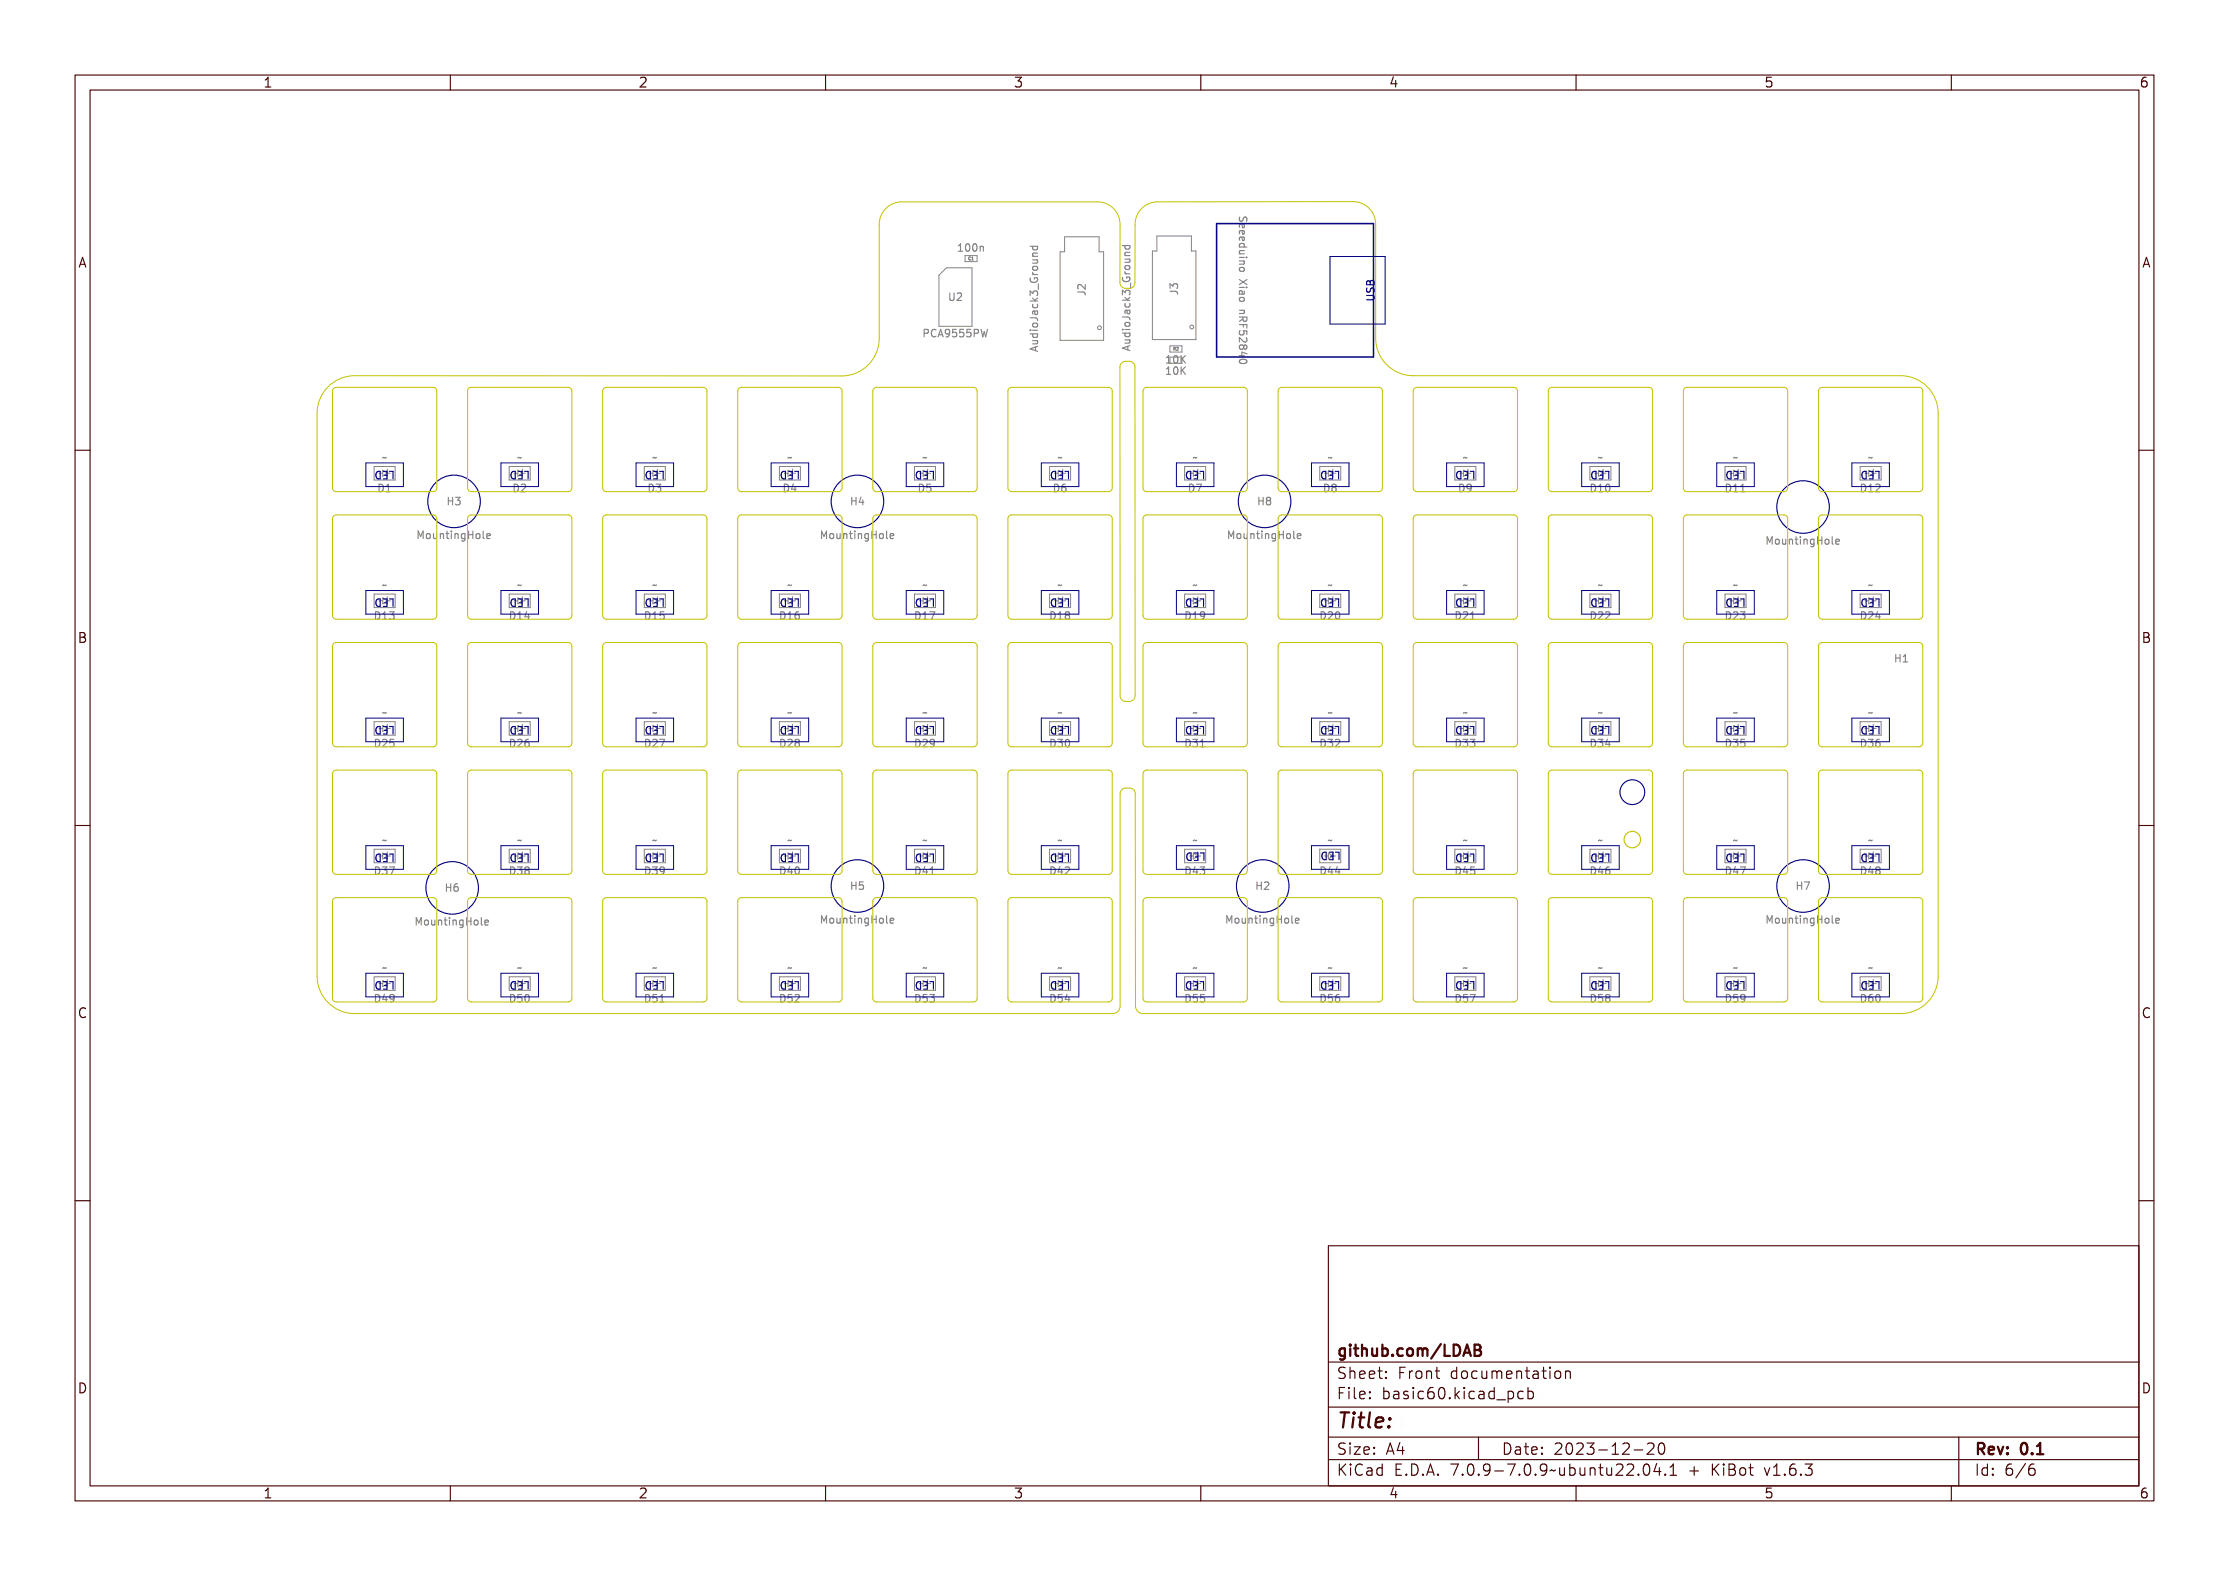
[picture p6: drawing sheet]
<svg xmlns="http://www.w3.org/2000/svg" width="297mm" height="210mm" viewBox="0 0 297 210" stroke-linecap="round" stroke-linejoin="round" font-family="sans-serif">
<defs><g id="words">
<text font-size="2.7" fill="#480000" x="178" y="190.3">Title:</text>
<g font-size="2" fill="#480000">
<text x="178" y="180.7">github.com/LDAB</text>
<text x="178" y="183.7">Sheet: Front documentation</text>
<text x="178" y="186.5">File: basic60.kicad_pcb</text>
<text x="178" y="193.9">Size: A4</text>
<text x="178" y="196.6">KiCad E.D.A. 7.0.9-7.0.9~ubuntu22.04.1 + KiBot v1.6.3</text>
<text x="200" y="193.9">Date: 2023-12-20</text>
<text x="263" y="196.6">Id: 6/6</text>
<text x="263" y="193.9">Rev: 0.1</text>
</g>
<g font-size="1.7" fill="#480000">
<text x="35" y="11.7">1</text>
<text x="85" y="11.7">2</text>
<text x="135" y="11.7">3</text>
<text x="185" y="11.7">4</text>
<text x="235" y="11.7">5</text>
<text x="285" y="11.7">6</text>
<text x="10.5" y="35.7">A</text>
<text x="285.5" y="35.7">A</text>
<text x="10.5" y="85.6">B</text>
<text x="285.5" y="85.6">B</text>
<text x="10.5" y="135.7">C</text>
<text x="285.5" y="135.7">C</text>
<text x="10.5" y="185.6">D</text>
<text x="285.5" y="185.6">D</text>
<text x="35" y="199.7">1</text>
<text x="85" y="199.7">2</text>
<text x="135" y="199.7">3</text>
<text x="185" y="199.7">4</text>
<text x="235" y="199.7">5</text>
<text x="285" y="199.7">6</text>
</g>
<g font-size="1.3" fill="#848484">
<text x="165.1" y="29.5" transform="rotate(90 165.1 29.5)">Seeeduino Xiao nRF52840</text>
<text x="127.8" y="33.5">100n</text>
<text x="126.5" y="40.1">U2</text>
<text x="144.7" y="39.4" transform="rotate(-90 144.7 39.4)">J2</text>
<text x="157" y="39.3" transform="rotate(-90 157 39.3)">J3</text>
<text x="123.7" y="44.9">PCA9555PW</text>
<text x="138.3" y="46.6" transform="rotate(-90 138.3 46.6)">AudioJack3_Ground</text>
<text x="155.5" y="48.4">10K</text>
<text x="155.5" y="49.9">10K</text>
<text x="50.4" y="65.6">D1</text>
<text x="50.8" y="61.5">~</text>
<text x="68.4" y="65.6">D2</text>
<text x="68.8" y="61.5">~</text>
<text x="86.4" y="65.6">D3</text>
<text x="86.8" y="61.5">~</text>
<text x="104.4" y="65.6">D4</text>
<text x="104.8" y="61.5">~</text>
<text x="122.4" y="65.6">D5</text>
<text x="122.8" y="61.5">~</text>
<text x="140.4" y="65.6">D6</text>
<text x="140.8" y="61.5">~</text>
<text x="158.4" y="65.6">D7</text>
<text x="158.8" y="61.5">~</text>
<text x="176.4" y="65.6">D8</text>
<text x="176.8" y="61.5">~</text>
<text x="194.4" y="65.6">D9</text>
<text x="194.8" y="61.5">~</text>
<text x="212" y="65.6">D10</text>
<text x="212.8" y="61.5">~</text>
<text x="230" y="65.6">D11</text>
<text x="230.8" y="61.5">~</text>
<text x="248" y="65.6">D12</text>
<text x="248.8" y="61.5">~</text>
<text x="55.7" y="71.8">MountingHole</text>
<text x="59.7" y="67.3">H3</text>
<text x="109.4" y="71.8">MountingHole</text>
<text x="113.4" y="67.3">H4</text>
<text x="163.7" y="71.8">MountingHole</text>
<text x="167.7" y="67.3">H8</text>
<text x="235.4" y="72.6">MountingHole</text>
<text x="50" y="82.6">D13</text>
<text x="50.8" y="78.5">~</text>
<text x="68" y="82.6">D14</text>
<text x="68.8" y="78.5">~</text>
<text x="86" y="82.6">D15</text>
<text x="86.8" y="78.5">~</text>
<text x="104" y="82.6">D16</text>
<text x="104.8" y="78.5">~</text>
<text x="122" y="82.6">D17</text>
<text x="122.8" y="78.5">~</text>
<text x="140" y="82.6">D18</text>
<text x="140.8" y="78.5">~</text>
<text x="158" y="82.6">D19</text>
<text x="158.8" y="78.5">~</text>
<text x="176" y="82.6">D20</text>
<text x="176.8" y="78.5">~</text>
<text x="194" y="82.6">D21</text>
<text x="194.8" y="78.5">~</text>
<text x="212" y="82.6">D22</text>
<text x="212.8" y="78.5">~</text>
<text x="230" y="82.6">D23</text>
<text x="230.8" y="78.5">~</text>
<text x="248" y="82.6">D24</text>
<text x="248.8" y="78.5">~</text>
<text x="252.6" y="88.2">H1</text>
<text x="50.8" y="95.5">~</text>
<text x="68.8" y="95.5">~</text>
<text x="86.8" y="95.5">~</text>
<text x="104.8" y="95.5">~</text>
<text x="122.8" y="95.5">~</text>
<text x="140.8" y="95.5">~</text>
<text x="158.8" y="95.5">~</text>
<text x="176.8" y="95.5">~</text>
<text x="194.8" y="95.5">~</text>
<text x="212.8" y="95.5">~</text>
<text x="230.8" y="95.5">~</text>
<text x="248.8" y="95.5">~</text>
<text x="50" y="99.6">D25</text>
<text x="68" y="99.6">D26</text>
<text x="86" y="99.6">D27</text>
<text x="104" y="99.6">D28</text>
<text x="122" y="99.6">D29</text>
<text x="140" y="99.6">D30</text>
<text x="158" y="99.6">D31</text>
<text x="176" y="99.6">D32</text>
<text x="194" y="99.6">D33</text>
<text x="212" y="99.6">D34</text>
<text x="230" y="99.6">D35</text>
<text x="248" y="99.6">D36</text>
<text x="50.8" y="112.5">~</text>
<text x="68.8" y="112.5">~</text>
<text x="86.8" y="112.5">~</text>
<text x="104.8" y="112.5">~</text>
<text x="122.8" y="112.5">~</text>
<text x="140.8" y="112.5">~</text>
<text x="158.8" y="112.5">~</text>
<text x="176.8" y="112.5">~</text>
<text x="194.8" y="112.5">~</text>
<text x="212.8" y="112.5">~</text>
<text x="230.8" y="112.5">~</text>
<text x="248.8" y="112.5">~</text>
<text x="50" y="116.6">D37</text>
<text x="59.4" y="118.8">H6</text>
<text x="68" y="116.6">D38</text>
<text x="86" y="116.6">D39</text>
<text x="104" y="116.6">D40</text>
<text x="113.4" y="118.6">H5</text>
<text x="122" y="116.6">D41</text>
<text x="140" y="116.6">D42</text>
<text x="158" y="116.6">D43</text>
<text x="167.4" y="118.6">H2</text>
<text x="176" y="116.6">D44</text>
<text x="194" y="116.6">D45</text>
<text x="212" y="116.6">D46</text>
<text x="230" y="116.6">D47</text>
<text x="239.4" y="118.6">H7</text>
<text x="248" y="116.6">D48</text>
<text x="55.4" y="123.3">MountingHole</text>
<text x="109.4" y="123.1">MountingHole</text>
<text x="163.4" y="123.1">MountingHole</text>
<text x="235.4" y="123.1">MountingHole</text>
<text x="50.8" y="129.5">~</text>
<text x="68.8" y="129.5">~</text>
<text x="86.8" y="129.5">~</text>
<text x="104.8" y="129.5">~</text>
<text x="122.8" y="129.5">~</text>
<text x="140.8" y="129.5">~</text>
<text x="158.8" y="129.5">~</text>
<text x="176.8" y="129.5">~</text>
<text x="194.8" y="129.5">~</text>
<text x="212.8" y="129.5">~</text>
<text x="230.8" y="129.5">~</text>
<text x="248.8" y="129.5">~</text>
<text x="50" y="133.6">D49</text>
<text x="68" y="133.6">D50</text>
<text x="86" y="133.6">D51</text>
<text x="104" y="133.6">D52</text>
<text x="122" y="133.6">D53</text>
<text x="140" y="133.6">D54</text>
<text x="158" y="133.6">D55</text>
<text x="176" y="133.6">D56</text>
<text x="194" y="133.6">D57</text>
<text x="212" y="133.6">D58</text>
<text x="230" y="133.6">D59</text>
<text x="248" y="133.6">D60</text>
</g>
<text font-size="1.3" fill="#c2c200" x="150.6" y="46.5" transform="rotate(-90 150.6 46.5)">AudioJack3_Ground</text>
<g font-size=".5" fill="#848484">
<text x="129.1" y="34.7">C1</text>
<text x="156.4" y="46.7">R2</text>
</g>
</g></defs>
<g fill="none" stroke="#848484" stroke-width=".15">
<path d="M127.9 32.6h.4v.8h.2v.1h-.5v-.1h.2v-.7h-.3zM128.8 32.7a.27 .27 0 0 1 .4 0l.1 .1a.43 .43 0 0 1 0 .5 .43 .43 0 0 1-.4 .2 .69 .69 0 0 1-.1-.8zM128.9 32.7l.1-.1a.54 .54 0 0 1 0 .8l-.2-.2zM129.6 32.7a.27 .27 0 0 1 .4 0l.1 .1a.43 .43 0 0 1 0 .5 .43 .43 0 0 1-.4 .2 .7 .7 0 0 1-.1-.8zM129.7 32.7l.1-.1a.54 .54 0 0 1 0 .8l-.2-.2zM130.3 32.8h.1v.1a.23 .23 0 0 1 .3-.1 .23 .23 0 0 1 .2 .3v.4h-.1l-.1-.5-.1-.1-.2 .1v.5h-.1zM137.3 33.1h1v.1h-.1l.1 .1a.36 .36 0 0 1-.4 .4 .36 .36 0 0 1-.3-.4l.1-.1h-.4zM137.4 38.8l.2-.1 .2 .1a.31 .31 0 0 1 .4-.1 .31 .31 0 0 1 .1 .5l-.2 .1a.23 .23 0 0 0 .1-.4 .23 .23 0 0 0-.4 0v.2h-.1a.19 .19 0 0 0 0-.3 .19 .19 0 0 0-.3 .1 .19 .19 0 0 0 .1 .3h-.1zM137.4 37.1h.1l-.1 .1a.37 .37 0 0 0 .4 .4 .37 .37 0 0 0 .4-.4h-.3v.1h-.1v-.3h.4a.44 .44 0 0 1 0 .6 .44 .44 0 0 1-.6 .1 .38 .38 0 0 1-.2-.6zM137.6 39.4l.2 .3 .5-.3v.1l-.4 .3 .1 .1h.3v.1h-1v-.1h.6l-.3-.3zM137.6 34.7h.7v.1h-.1a.23 .23 0 0 1 .1 .3 .23 .23 0 0 1-.3 .1h-.4v-.1h.5l.1-.2-.1-.1h-.5zM137.6 36.2h.1a.24 .24 0 0 0 0 .3 .24 .24 0 0 0 .2 .1h.4v.1h-.7v-.1h.1a.26 .26 0 0 1-.1-.4z"/>
<path d="M137.6 33.9h.7v.1h-.5l-.1 .1 .1 .2h.5v.1h-.7v-.1h.1l-.1-.2zM137.6 35.5a.36 .36 0 0 1 .6 0 .36 .36 0 0 1-.1 .5l-.2 .1a.32 .32 0 0 1-.3-.2 .32 .32 0 0 1 0-.4zM137.7 35.6h.4l.1 .1a.26 .26 0 0 1-.3 .2 .26 .26 0 0 1-.2-.2zM137.7 33.2h.4l.1 .1a.26 .26 0 0 1-.3 .2 .26 .26 0 0 1-.2-.2zM138.6 37.7v.8zM149.6 33h1v.1h-.1l.1 .1a.36 .36 0 0 1-.4 .4 .36 .36 0 0 1-.3-.4l.1-.1h-.4zM149.7 38.7l.2-.1 .2 .1a.31 .31 0 0 1 .4-.1 .31 .31 0 0 1 .1 .5l-.2 .1a.23 .23 0 0 0 .1-.4 .23 .23 0 0 0-.4 0v.2h-.1a.19 .19 0 0 0-.1-.3 .19 .19 0 0 0-.2 .1 .19 .19 0 0 0 .1 .3h-.1zM149.7 37h.1l-.1 .1a.37 .37 0 0 0 .4 .4 .37 .37 0 0 0 .4-.5h-.3v.2h-.1v-.3h.4a.44 .44 0 0 1 0 .6 .44 .44 0 0 1-.6 .1 .38 .38 0 0 1-.2-.6zM149.9 39.3l.2 .3 .5-.3v.1l-.4 .3 .1 .1h.3v.1h-1v-.1h.6l-.3-.3zM149.9 34.6h.7v.1h-.1a.23 .23 0 0 1 .1 .3 .23 .23 0 0 1-.3 .1h-.4v-.1h.5l.1-.2-.1-.1h-.5zM149.9 36.1h.1a.24 .24 0 0 0 0 .3 .24 .24 0 0 0 .2 .1h.4v.1h-.7v-.1h.1a.26 .26 0 0 1-.1-.4zM149.9 33.8h.7v.1h-.5l-.1 .1 .1 .2h.5v.1h-.7v-.1h.1l-.1-.2z"/>
<path d="M149.9 35.4a.36 .36 0 0 1 .6 0 .36 .36 0 0 1-.1 .5l-.2 .1a.32 .32 0 0 1-.3-.2 .32 .32 0 0 1 0-.4zM150 35.5h.4l.1 .1a.26 .26 0 0 1-.3 .2 .26 .26 0 0 1-.2-.2zM150 33.1h.4l.1 .1a.26 .26 0 0 1-.3 .2 .26 .26 0 0 1-.2-.2zM150.9 37.6v.8zM165.1 34.4h.1v.2h.5v-.2h.1v.3h-.6v.3h-.1zM165.1 35.2h.7v.1h-.1a.23 .23 0 0 1 .1 .3 .23 .23 0 0 1-.3 .2h-.4v-.2h.5l.1-.1-.1-.2h-.5zM165.1 37.5l.5 .3 .5-.3v.2l-.4 .2 .4 .2v.1l-.5-.2-.5 .3v-.2l.4-.2-.4-.3zM165.1 38.4h.1v.2h.5v-.2h.1v.4h-.6v.2h-.1zM165.1 29.6h.2a.23 .23 0 0 0-.1 .3 .23 .23 0 0 0 .3 .1 .33 .33 0 0 1 .4-.4 .33 .33 0 0 1 .1 .5h-.1a.21 .21 0 0 0 .1-.3 .21 .21 0 0 0-.3 0 .33 .33 0 0 1-.4 .4 .33 .33 0 0 1-.2-.6zM165.1 39.2h.2h.2l.1 .4a.24 .24 0 0 0 .2-.1 .24 .24 0 0 0-.1-.3 .29 .29 0 0 1 .1 .4 .29 .29 0 0 1-.3 .2h-.4v-.2h.1l-.1-.1zM165.2 33.7l.6-.1v.1h-.5l-.1 .2 .1 .1h.5v.2h-.7v-.2h.1l-.1-.1zM165.2 36a.37 .37 0 0 1 .5 0 .37 .37 0 0 1 0 .5 .37 .37 0 0 1-.5 .1 .37 .37 0 0 1 0-.6z"/>
<path d="M165.2 30.4a.35 .35 0 0 1 .5 0 .35 .35 0 0 1-.1 .6h-.2v-.5a.28 .28 0 0 0-.2 .1 .28 .28 0 0 0 .1 .4h-.2v-.2zM165.2 31.2a.35 .35 0 0 1 .5 0 .35 .35 0 0 1-.1 .6h-.2v-.5a.28 .28 0 0 0-.2 .2 .28 .28 0 0 0 .1 .3h-.2v-.2zM165.2 32a.35 .35 0 0 1 .5 0 .35 .35 0 0 1-.1 .6h-.2v-.5a.28 .28 0 0 0-.2 .2 .28 .28 0 0 0 .1 .3h-.2v-.2zM165.2 32.8a.36 .36 0 0 1 .4-.1 .36 .36 0 0 1 .2 .4l-.1 .1h.4v.1h-1v-.1h.1l-.1-.2zM165.2 28.9l-.1 .4M165.2 39.3a.2 .2 0 0 1 .3 .1 .2 .2 0 0 1-.1 .2l-.2-.1zM165.3 32.9h.3l.1 .1a.26 .26 0 0 1-.2 .2 .26 .26 0 0 1-.3-.2zM165.3 36.1h.3l.1 .1a.26 .26 0 0 1-.2 .3 .26 .26 0 0 1-.3-.3zM165.5 30.5a.2 .2 0 0 1 .2 .2 .2 .2 0 0 1-.2 .2zM165.5 31.3a.2 .2 0 0 1 .2 .2 .2 .2 0 0 1-.2 .2zM165.5 32.1a.2 .2 0 0 1 .2 .2 .2 .2 0 0 1-.2 .2zM165.7 29.1l.2-.2 .2 .2"/>
<path d="M166 34.6h.1v.1h-.1zM166 38.6h.1v.2h-.1zM123.1 44.4h.4M123.5 43.9h-.4v1M123.8 44a.5 .5 0 0 1 .6 .1v.1a.33 .33 0 0 1-.4 .3v.4h-.2zM124 44.1h.1a.18 .18 0 0 1 .2 .1 .18 .18 0 0 1-.2 .2h-.1zM124.7 44.1l.3-.2 .2 .1v.1h-.2a.37 .37 0 0 0-.3 .4 .37 .37 0 0 0 .5 .3v.1a.46 .46 0 0 1-.5-.1 .46 .46 0 0 1-.1-.6zM125.6 44h.2l.3 .9h-.1l-.1-.2h-.4v.2h-.2zM125.7 44.1l.1 .5h-.2zM126.3 44a.31 .31 0 0 1 .3 0 .31 .31 0 0 1 .2 .2 .46 .46 0 0 1 0 .5 .46 .46 0 0 1-.4 .2l-.1-.1a.29 .29 0 0 0 .3 0 .29 .29 0 0 0 .1-.3 .31 .31 0 0 1-.5 0 .31 .31 0 0 1 .1-.5zM127 44h.5v.1h-.3v.2a.36 .36 0 0 1 .4 .4 .36 .36 0 0 1-.6 .2v-.1a.26 .26 0 0 0 .4 0 .26 .26 0 0 0 0-.3 .26 .26 0 0 0-.4-.1zM127.8 44h.5v.1h-.3v.2a.36 .36 0 0 1 .4 .4 .36 .36 0 0 1-.6 .2v-.1a.26 .26 0 0 0 .4 0 .26 .26 0 0 0 0-.3 .26 .26 0 0 0-.4-.1z"/>
<path d="M128.6 44h.5v.1h-.3v.2a.36 .36 0 0 1 .4 .4 .36 .36 0 0 1-.6 .2v-.1a.26 .26 0 0 0 .4 0 .26 .26 0 0 0 0-.3 .26 .26 0 0 0-.4-.1zM129.4 44a.5 .5 0 0 1 .6 .1l.1 .1a.33 .33 0 0 1-.5 .3v.4h-.2zM129.6 44.1h.1a.18 .18 0 0 1 .2 .1 .18 .18 0 0 1-.2 .2h-.1zM130.1 44h.1l.1 .8 .1-.6h.2l.1 .6 .1-.8h.1l-.1 .9h-.1l-.2-.5-.1 .5h-.1zM131.6 43.9l-.3 1M137.3 44.3h1v.1h-.1l.1 .1a.36 .36 0 0 1-.4 .4 .36 .36 0 0 1-.3-.4l.1-.1h-.4zM137.3 43.7h.1v.1h-.1zM137.3 46.1l1-.3v.1l-.3 .1v.3l.3 .1v.1l-1-.3zM137.3 41.9h.7a.35 .35 0 0 1 .3 .6h-.2a.22 .22 0 0 0 .1-.3 .22 .22 0 0 0-.2-.1h-.6v.2h-.1zM137.4 46.2l.5-.2v.3zM137.6 45.1h.7v.1h-.1a.23 .23 0 0 1 .1 .3 .23 .23 0 0 1-.3 .1h-.4v-.1h.5l.1-.1-.1-.2h-.5zM137.6 43.7h.6v-.3h.1v.6h-.1v-.2h-.5v.2h-.1z"/>
<path d="M137.6 40.3h.1a.27 .27 0 0 0 .1 .3 .27 .27 0 0 0 .3 0 .27 .27 0 0 0 0-.3 .3 .3 0 0 1 .2 .3 .3 .3 0 0 1-.4 .2 .36 .36 0 0 1-.3-.2 .36 .36 0 0 1 0-.3zM137.6 41.2l.7-.1v.1h-.1a.25 .25 0 0 1 .1 .3 .25 .25 0 0 1-.3 .2 .25 .25 0 0 1-.2-.4v-.1a.24 .24 0 0 0-.2 .2 .24 .24 0 0 0 .1 .2 .3 .3 0 0 1-.1-.4zM137.6 42.7a.36 .36 0 0 1 .6 0 .36 .36 0 0 1-.1 .6h-.2a.32 .32 0 0 1-.3-.2 .32 .32 0 0 1 0-.4zM137.7 44.4h.4l.1 .1a.26 .26 0 0 1-.3 .3 .26 .26 0 0 1-.2-.3zM137.7 42.8h.4l.1 .1a.26 .26 0 0 1-.3 .2 .26 .26 0 0 1-.2-.2zM137.9 41.2a.21 .21 0 0 1 .3 .1 .21 .21 0 0 1-.1 .2h-.1zM149.6 44.2h1v.1h-.1l.1 .1a.36 .36 0 0 1-.4 .4 .36 .36 0 0 1-.3-.4l.1-.1h-.4zM149.6 43.6h.1v.1h-.1zM149.6 46l1-.3v.1l-.3 .1v.3l.3 .1v.1l-1-.3zM149.6 41.8h.7a.35 .35 0 0 1 .3 .6h-.2a.22 .22 0 0 0 .1-.3 .22 .22 0 0 0-.2-.1h-.6v.2h-.1zM149.7 46.1l.5-.2v.3zM149.9 45h.7v.1h-.1a.23 .23 0 0 1 .1 .3 .23 .23 0 0 1-.3 .1h-.4v-.1h.5l.1-.1-.1-.2h-.5z"/>
<path d="M149.9 43.6h.6v-.3h.1v.6h-.1v-.2h-.5v.2h-.1zM149.9 40.2h.1a.27 .27 0 0 0 .1 .3 .27 .27 0 0 0 .3 0 .27 .27 0 0 0 0-.3 .3 .3 0 0 1 .2 .3 .3 .3 0 0 1-.4 .2 .36 .36 0 0 1-.3-.2 .36 .36 0 0 1 0-.3zM149.9 41.1l.7-.1v.1h-.1a.25 .25 0 0 1 .1 .3 .25 .25 0 0 1-.3 .2 .25 .25 0 0 1-.2-.4v-.1a.24 .24 0 0 0-.2 .2 .24 .24 0 0 0 .1 .2 .3 .3 0 0 1-.1-.4zM149.9 42.6a.36 .36 0 0 1 .6 0 .36 .36 0 0 1-.1 .6h-.2a.32 .32 0 0 1-.3-.2 .32 .32 0 0 1 0-.4zM150 44.3h.4l.1 .1a.26 .26 0 0 1-.3 .3 .26 .26 0 0 1-.2-.3zM150 42.7h.4l.1 .1a.26 .26 0 0 1-.3 .2 .26 .26 0 0 1-.2-.2zM150.2 41.1a.21 .21 0 0 1 .3 .1 .21 .21 0 0 1-.1 .2h-.1zM155.6 47.5h.4v.8h.2v.1h-.5v-.1h.2v-.7h-.3zM155.6 49h.4v.8h.2v.1h-.5v-.1h.2v-.7h-.3zM156.5 47.6a.27 .27 0 0 1 .4 0l.1 .1a.43 .43 0 0 1 0 .5 .43 .43 0 0 1-.4 .2 .7 .7 0 0 1-.1-.8zM156.5 49.1a.27 .27 0 0 1 .4 0l.1 .1a.43 .43 0 0 1 0 .5 .43 .43 0 0 1-.4 .2 .7 .7 0 0 1-.1-.8zM156.6 47.6l.1-.1a.54 .54 0 0 1 0 .8l-.2-.2z"/>
<path d="M156.6 49.1l.1-.1a.54 .54 0 0 1 0 .8l-.2-.2zM157.2 47.5h.1v.4l.4-.4h.2l-.4 .4 .4 .5h-.2l-.3-.5-.1 .1v.4h-.1zM157.2 49h.1v.4l.4-.4h.2l-.4 .4 .4 .5h-.2l-.3-.5-.1 .2v.3h-.1zM165.1 41.6h.7v.1h-.1a.23 .23 0 0 1 .1 .3 .23 .23 0 0 1-.3 .2h-.4v-.2h.5l.1-.1-.1-.2h-.5zM165.1 42.4h1a.49 .49 0 0 1-.2 .6h-.2l-.1-.2-.5 .3v-.2l.3-.1 .1-.2v-.1h-.4zM165.1 43.2h1v.6h-.1v-.4h-.3v.4h-.1v-.4h-.5zM165.1 44.8l.3 .2a.27 .27 0 0 0 .3 .2 .27 .27 0 0 0 .3-.2l-.1-.2a.3 .3 0 0 1 .1 .5 .3 .3 0 0 1-.5 0l-.3-.4v.5h-.1zM165.1 44h.2a.26 .26 0 0 0-.1 .4 .26 .26 0 0 0 .4 0 .26 .26 0 0 0 0-.4h.5v.5h-.1v-.4h-.3a.36 .36 0 0 1-.4 .5 .36 .36 0 0 1-.2-.6zM165.1 48.2a.63 .63 0 0 0 1 0M165.2 45.7l.2-.1 .2 .2a.25 .25 0 0 1 .4-.1 .25 .25 0 0 1 0 .4 .25 .25 0 0 1-.4-.1 .3 .3 0 0 1-.5 .1 .3 .3 0 0 1 .1-.4zM165.2 40a.37 .37 0 0 1 .5 0 .37 .37 0 0 1 0 .5 .37 .37 0 0 1-.5 .1 .37 .37 0 0 1 0-.6zM165.2 47.4l.6-.1 .2 .2a.54 .54 0 0 1-.8 0z"/>
<path d="M165.2 47.3l.2-.1a.55 .55 0 0 1 .7 .3 .56 .56 0 0 1-.5 .3 .56 .56 0 0 1-.5-.3zM165.3 40.1h.3l.1 .1a.26 .26 0 0 1-.2 .3 .26 .26 0 0 1-.3-.3zM165.3 46.4l.8 .4v.1h-.7v.1h-.1v-.1h-.2v-.1h.2zM165.4 46.5l.6 .3h-.6zM165.6 42.5h.4v.2a.17 .17 0 0 1-.2 .1 .17 .17 0 0 1-.2-.1zM55.7 70.8h.2l.2 .5 .2-.5h.1v1h-.1v-.8l-.2 .5h-.1l-.1-.5v.8h-.2zM56.7 71.2a.35 .35 0 0 1 .5 .3 .35 .35 0 0 1-.5 .2l-.1-.3zM56.8 71.2a.26 .26 0 0 1 .3 .3 .26 .26 0 0 1-.3 .2l-.1-.1zM57.4 71.1h.1v.5l.2 .1 .1-.1 .1-.5h.1v.7h-.1v-.1a.23 .23 0 0 1-.3 .1 .23 .23 0 0 1-.2-.3zM58.2 71.1h.1v.1a.23 .23 0 0 1 .3-.1 .23 .23 0 0 1 .2 .3v.4h-.1l-.1-.5-.1-.1-.1 .1-.1 .5h-.1zM59.2 70.9h.1v.2h.3v.1h-.3v.4l.3 .1v.1h-.4v-.6h-.2v-.1h.2zM59.9 71.1h.3v.6h.2v.1h-.6v-.1h.3v-.5h-.2z"/>
<path d="M60.1 70.8h.1v.2h-.1zM60.6 71.1h.1v.1a.23 .23 0 0 1 .3-.1 .23 .23 0 0 1 .2 .3v.4h-.1v-.5l-.2-.1-.1 .1-.1 .5h-.1zM61.5 71.2l.2-.1 .2 .1v-.1h.1v.7a.28 .28 0 0 1-.2 .3 .28 .28 0 0 1-.3-.2 .24 .24 0 0 0 .3 .1 .24 .24 0 0 0 .1-.3l-.1 .1a.36 .36 0 0 1-.4-.2 .36 .36 0 0 1 .1-.4zM61.6 71.2a.26 .26 0 0 1 .3 .2 .26 .26 0 0 1-.3 .3l-.1-.1zM62.2 70.8h.1v.4h.4v-.4h.1v1h-.1v-.4h-.4v.4h-.1zM63.1 71.2a.35 .35 0 0 1 .5 .3 .35 .35 0 0 1-.5 .2l-.1-.3zM63.2 71.2a.26 .26 0 0 1 .3 .3 .26 .26 0 0 1-.3 .2l-.1-.1zM63.8 70.8h.3v.8l.3 .1v.1l-.3-.1-.1-.8h-.2zM64.7 71.2a.32 .32 0 0 1 .4-.1 .32 .32 0 0 1 .1 .4h-.5a.28 .28 0 0 0 .2 .2 .28 .28 0 0 0 .3 0 .33 .33 0 0 1-.4 .1 .33 .33 0 0 1-.2-.4zM64.8 71.2h.2l.1 .2h-.4zM109.5 70.8h.2l.1 .5 .2-.5h.2v1h-.1v-.8l-.2 .5h-.1l-.2-.5v.8h-.1zM110.4 71.2a.35 .35 0 0 1 .6 .3 .35 .35 0 0 1-.6 .2l-.1-.3z"/>
<path d="M110.5 71.2h.1a.26 .26 0 0 1 .2 .3 .26 .26 0 0 1-.2 .2l-.1-.1zM111.2 71.1h.1v.5l.1 .1 .2-.1v-.5h.1v.7h-.1v-.1a.23 .23 0 0 1-.3 .1 .23 .23 0 0 1-.1-.3zM112 71.1h.1v.1a.23 .23 0 0 1 .3-.1 .23 .23 0 0 1 .1 .3v.4h-.1v-.5l-.1-.1-.2 .1v.5h-.1zM112.9 70.9h.1v.2h.3v.1h-.3l.1 .4 .2 .1v.1h-.3l-.1-.6h-.2v-.1h.2zM113.6 71.1h.3v.6h.3v.1h-.6v-.1h.2v-.5h-.2zM113.8 70.8h.1v.2h-.1zM114.4 71.1h.1v.1a.23 .23 0 0 1 .3-.1 .23 .23 0 0 1 .1 .3v.4h-.1v-.5l-.1-.1-.2 .1v.5h-.1zM115.2 71.2l.2-.1 .2 .1v-.1h.1v.7a.28 .28 0 0 1-.1 .3 .28 .28 0 0 1-.4-.2 .24 .24 0 0 0 .3 .1 .24 .24 0 0 0 .1-.3l-.1 .1a.36 .36 0 0 1-.4-.2 .36 .36 0 0 1 .1-.4zM115.3 71.2h.1a.26 .26 0 0 1 .2 .2 .26 .26 0 0 1-.2 .3l-.1-.1zM115.9 70.8h.2v.4h.3v-.4h.2v1h-.2v-.4h-.3v.4h-.2zM116.8 71.2a.35 .35 0 0 1 .6 .3 .35 .35 0 0 1-.6 .2l-.1-.3zM116.9 71.2h.1a.26 .26 0 0 1 .2 .3 .26 .26 0 0 1-.2 .2l-.1-.1z"/>
<path d="M117.6 70.8h.3v.8l.2 .1v.1l-.3-.1v-.8h-.2zM118.4 71.2a.32 .32 0 0 1 .4-.1 .32 .32 0 0 1 .2 .4h-.5a.28 .28 0 0 0 .1 .2 .28 .28 0 0 0 .4 0 .33 .33 0 0 1-.4 .1 .33 .33 0 0 1-.3-.4zM118.5 71.2h.3l.1 .2h-.4zM163.7 70.8h.2l.2 .5 .2-.5h.1v1h-.1v-.8l-.2 .5h-.1l-.1-.5v.8h-.2zM164.7 71.2a.35 .35 0 0 1 .5 .3 .35 .35 0 0 1-.5 .2l-.1-.3zM164.8 71.2a.26 .26 0 0 1 .3 .3 .26 .26 0 0 1-.3 .2l-.1-.1zM165.4 71.1h.1v.5l.2 .1 .1-.1 .1-.5h.1v.7h-.1v-.1a.23 .23 0 0 1-.3 .1 .23 .23 0 0 1-.2-.3zM166.2 71.1h.1v.1a.23 .23 0 0 1 .3-.1 .23 .23 0 0 1 .2 .3v.4h-.1l-.1-.5-.1-.1-.1 .1-.1 .5h-.1zM167.2 70.9h.1v.2h.3v.1h-.3v.4l.3 .1v.1h-.4v-.6h-.2v-.1h.2zM167.9 71.1h.3v.6h.2v.1h-.6v-.1h.3v-.5h-.2zM168.1 70.8h.1v.2h-.1zM168.6 71.1h.1v.1a.23 .23 0 0 1 .3-.1 .23 .23 0 0 1 .2 .3v.4h-.1v-.5l-.2-.1-.1 .1-.1 .5h-.1z"/>
<path d="M169.5 71.2l.2-.1 .2 .1v-.1h.1v.7a.35 .35 0 0 1-.5 .3v-.2a.24 .24 0 0 0 .3 .1 .24 .24 0 0 0 .1-.3l-.1 .1a.36 .36 0 0 1-.4-.2 .36 .36 0 0 1 .1-.4zM169.5 71.2h.1a.26 .26 0 0 1 .3 .2 .26 .26 0 0 1-.3 .3l-.1-.1zM170.2 70.8h.1v.4h.4v-.4h.1v1h-.1v-.4h-.4v.4h-.1zM171.1 71.2a.35 .35 0 0 1 .5 .3 .35 .35 0 0 1-.5 .2l-.1-.3zM171.2 71.2a.26 .26 0 0 1 .3 .3 .26 .26 0 0 1-.3 .2l-.1-.1zM171.8 70.8h.3v.8l.3 .1v.1l-.3-.1-.1-.8h-.2zM172.7 71.2a.32 .32 0 0 1 .4-.1 .32 .32 0 0 1 .1 .4h-.5a.28 .28 0 0 0 .2 .2 .28 .28 0 0 0 .3 0 .33 .33 0 0 1-.4 .1 .33 .33 0 0 1-.2-.4zM172.8 71.2h.2l.1 .2h-.4zM212.1 64.6a.5 .5 0 0 1 .7 .5 .5 .5 0 0 1-.7 .5zM212.3 64.7a.38 .38 0 0 1 .3 .4 .38 .38 0 0 1-.3 .4zM213 64.6h.4v.9h.2v.1h-.6v-.1h.2v-.8l-.2 .1zM213.8 64.7a.27 .27 0 0 1 .5 0v.2a.43 .43 0 0 1 .1 .5 .43 .43 0 0 1-.5 .1 .69 .69 0 0 1-.1-.8z"/>
<path d="M214 64.7h.1a.54 .54 0 0 1 0 .8l-.2-.2zM230.1 64.6a.5 .5 0 0 1 .7 .5 .5 .5 0 0 1-.7 .5zM230.3 64.7a.38 .38 0 0 1 .3 .4 .38 .38 0 0 1-.3 .4zM231 64.6h.4v.9h.2v.1h-.6v-.1h.2v-.8l-.2 .1zM231.8 64.6h.4v.9h.2v.1h-.6v-.1h.2v-.8l-.2 .1zM235.5 71.6h.2l.1 .5 .2-.5h.2v1h-.1v-.9l-.2 .5h-.1l-.2-.5v.9h-.1zM236.4 71.9a.35 .35 0 0 1 .6 .3 .35 .35 0 0 1-.6 .3l-.1-.3zM236.5 72l.1-.1a.26 .26 0 0 1 .2 .3 .26 .26 0 0 1-.2 .3l-.1-.2zM237.2 71.8h.1v.6l.1 .1 .2-.2v-.5h.1v.8h-.1v-.1a.23 .23 0 0 1-.3 .1 .23 .23 0 0 1-.1-.3zM238 71.8h.1v.1a.23 .23 0 0 1 .3-.1 .23 .23 0 0 1 .1 .3v.5h-.1v-.6l-.1-.1-.2 .2v.5h-.1zM238.9 71.6h.1v.2h.3v.1h-.3l.1 .5 .2 .1v.1l-.3-.1-.1-.6h-.2v-.1h.2zM239.6 71.8h.3v.7h.3v.1h-.6v-.1h.2v-.6h-.2z"/>
<path d="M239.8 71.6h.1v.1h-.1zM240.4 71.8h.1v.1a.23 .23 0 0 1 .3-.1 .23 .23 0 0 1 .1 .3v.5h-.1v-.6l-.1-.1-.2 .2v.5h-.1zM241.2 71.9l.2-.1 .2 .1v-.1h.1v.7a.28 .28 0 0 1-.1 .3 .28 .28 0 0 1-.4-.1 .24 .24 0 0 0 .3 0 .24 .24 0 0 0 .1-.3l-.1 .1a.36 .36 0 0 1-.4-.1 .36 .36 0 0 1 .1-.5zM241.3 72l.1-.1a.26 .26 0 0 1 .2 .3 .26 .26 0 0 1-.2 .3l-.1-.2zM241.9 71.6h.2v.4h.3v-.4h.2v1h-.2v-.5h-.3v.5h-.2zM242.8 71.9a.35 .35 0 0 1 .6 .3 .35 .35 0 0 1-.6 .3l-.1-.3zM242.9 72l.1-.1a.26 .26 0 0 1 .2 .3 .26 .26 0 0 1-.2 .3l-.1-.2zM243.6 71.5h.3v.9l.2 .1v.1l-.3-.1v-.9h-.2zM244.4 71.9a.32 .32 0 0 1 .4 0 .32 .32 0 0 1 .2 .3h-.5a.28 .28 0 0 0 .1 .3 .28 .28 0 0 0 .4-.1 .33 .33 0 0 1-.4 .2 .33 .33 0 0 1-.3-.4zM244.5 72l.3-.1 .1 .2h-.4zM248.1 64.6a.5 .5 0 0 1 .7 .5 .5 .5 0 0 1-.7 .5zM248.3 64.7a.38 .38 0 0 1 .3 .4 .38 .38 0 0 1-.3 .4z"/>
<path d="M249 64.6h.4v.9h.2v.1h-.6v-.1h.2v-.8l-.2 .1zM249.8 64.6a.35 .35 0 0 1 .5 .1 .35 .35 0 0 1-.2 .5l-.2 .3h.4v.1h-.5l.2-.4a.27 .27 0 0 0 .2-.2 .27 .27 0 0 0-.2-.3l-.2 .1zM50.1 98.6a.5 .5 0 0 1 .7 .5 .5 .5 0 0 1-.7 .5zM50.1 81.6a.5 .5 0 0 1 .7 .5 .5 .5 0 0 1-.7 .5zM50.3 98.7a.38 .38 0 0 1 .3 .4 .38 .38 0 0 1-.3 .4zM50.3 81.7a.38 .38 0 0 1 .3 .4 .38 .38 0 0 1-.3 .4zM51 98.6a.35 .35 0 0 1 .5 .1 .35 .35 0 0 1-.2 .5l-.2 .3h.4v.1h-.6l.3-.4a.27 .27 0 0 0 .2-.2 .27 .27 0 0 0-.2-.3l-.2 .1zM51 81.6h.4v.9h.2v.1h-.6v-.1h.2v-.8l-.2 .1zM51.8 81.6a.29 .29 0 0 1 .4 0 .29 .29 0 0 1 0 .4 .31 .31 0 0 1 .1 .5 .31 .31 0 0 1-.5 .1l-.1-.2a.23 .23 0 0 0 .4 .1 .23 .23 0 0 0 0-.4h-.2v-.1a.19 .19 0 0 0 .3-.1 .19 .19 0 0 0-.1-.2 .19 .19 0 0 0-.3 0zM51.8 98.6h.5v.1h-.4v.2a.36 .36 0 0 1 .4 .5 .36 .36 0 0 1-.6 .1v-.1a.26 .26 0 0 0 .4 .1 .26 .26 0 0 0 .1-.4 .26 .26 0 0 0-.4 0zM68.1 98.6a.5 .5 0 0 1 .7 .5 .5 .5 0 0 1-.7 .5zM68.1 81.6a.5 .5 0 0 1 .7 .5 .5 .5 0 0 1-.7 .5z"/>
<path d="M68.3 98.7a.38 .38 0 0 1 .3 .4 .38 .38 0 0 1-.3 .4zM68.3 81.7a.38 .38 0 0 1 .3 .4 .38 .38 0 0 1-.3 .4zM69 98.6a.35 .35 0 0 1 .5 .1 .35 .35 0 0 1-.2 .5l-.2 .3h.4v.1h-.6l.3-.4a.27 .27 0 0 0 .2-.2 .27 .27 0 0 0-.2-.3l-.2 .1zM69 81.6h.4v.9h.2v.1h-.6v-.1h.2v-.8l-.2 .1zM69.8 98.7l.3-.1h.2v.1a.29 .29 0 0 0-.3 0 .29 .29 0 0 0-.1 .4 .32 .32 0 0 1 .5 0 .32 .32 0 0 1-.2 .5 .32 .32 0 0 1-.4-.3zM70.1 81.6h.2v.6h.1v.1h-.1v.3h-.2v-.3h-.4zM70.1 81.7v.5h-.3zM86.1 98.6a.5 .5 0 0 1 .7 .5 .5 .5 0 0 1-.7 .5zM86.1 81.6a.5 .5 0 0 1 .7 .5 .5 .5 0 0 1-.7 .5zM86.3 98.7a.38 .38 0 0 1 .3 .4 .38 .38 0 0 1-.3 .4zM86.3 81.7a.38 .38 0 0 1 .3 .4 .38 .38 0 0 1-.3 .4zM87 98.6a.35 .35 0 0 1 .5 .1 .35 .35 0 0 1-.2 .5l-.2 .3h.4v.1h-.6l.3-.4a.27 .27 0 0 0 .2-.2 .27 .27 0 0 0-.2-.3l-.2 .1z"/>
<path d="M87 81.6h.4v.9h.2v.1h-.6v-.1h.2v-.8l-.2 .1zM87.7 98.6h.7l-.4 1h-.1l.3-.9h-.5zM87.8 81.6h.5v.1h-.4v.2a.36 .36 0 0 1 .4 .5 .36 .36 0 0 1-.6 .1v-.1a.26 .26 0 0 0 .4 .1 .26 .26 0 0 0 .1-.4 .26 .26 0 0 0-.4 0zM104.1 98.6a.5 .5 0 0 1 .7 .5 .5 .5 0 0 1-.7 .5zM104.1 81.6a.5 .5 0 0 1 .7 .5 .5 .5 0 0 1-.7 .5zM104.3 98.7a.38 .38 0 0 1 .3 .4 .38 .38 0 0 1-.3 .4zM104.3 81.7a.38 .38 0 0 1 .3 .4 .38 .38 0 0 1-.3 .4zM105 98.6a.35 .35 0 0 1 .5 .1 .35 .35 0 0 1-.2 .5l-.2 .3h.4v.1h-.6l.3-.4a.27 .27 0 0 0 .2-.2 .27 .27 0 0 0-.2-.3l-.2 .1zM105 81.6h.4v.9h.2v.1h-.6v-.1h.2v-.8l-.2 .1zM105.8 81.7l.3-.1h.2v.1a.29 .29 0 0 0-.3 0 .29 .29 0 0 0-.1 .4 .32 .32 0 0 1 .5 0 .32 .32 0 0 1-.2 .5 .32 .32 0 0 1-.4-.3zM105.8 98.6a.27 .27 0 0 1 .5 0 .27 .27 0 0 1-.1 .4 .28 .28 0 0 1 .1 .5 .28 .28 0 0 1-.5 0 .28 .28 0 0 1 .1-.5l-.1-.1zM122.1 98.6a.5 .5 0 0 1 .7 .5 .5 .5 0 0 1-.7 .5z"/>
<path d="M122.1 81.6a.5 .5 0 0 1 .7 .5 .5 .5 0 0 1-.7 .5zM122.3 98.7a.38 .38 0 0 1 .3 .4 .38 .38 0 0 1-.3 .4zM122.3 81.7a.38 .38 0 0 1 .3 .4 .38 .38 0 0 1-.3 .4zM123 98.6a.35 .35 0 0 1 .5 .1 .35 .35 0 0 1-.2 .5l-.2 .3h.4v.1h-.6l.3-.4a.27 .27 0 0 0 .2-.2 .27 .27 0 0 0-.2-.3l-.2 .1zM123 81.6h.4v.9h.2v.1h-.6v-.1h.2v-.8l-.2 .1zM123.7 81.6h.7l-.4 1h-.1l.3-.9h-.5zM123.8 98.7a.31 .31 0 0 1 .3-.1 .31 .31 0 0 1 .2 .3 .46 .46 0 0 1 .1 .5 .46 .46 0 0 1-.5 .2l-.1-.2a.29 .29 0 0 0 .3 0 .29 .29 0 0 0 .1-.3 .31 .31 0 0 1-.4 0 .31 .31 0 0 1 0-.4zM140.1 98.6a.5 .5 0 0 1 .7 .5 .5 .5 0 0 1-.7 .5zM140.1 81.6a.5 .5 0 0 1 .7 .5 .5 .5 0 0 1-.7 .5zM140.3 98.7a.38 .38 0 0 1 .3 .4 .38 .38 0 0 1-.3 .4zM140.3 81.7a.38 .38 0 0 1 .3 .4 .38 .38 0 0 1-.3 .4zM141 98.6a.29 .29 0 0 1 .4 0 .29 .29 0 0 1 0 .4 .31 .31 0 0 1 .1 .5 .31 .31 0 0 1-.5 .1l-.1-.2a.23 .23 0 0 0 .4 .1 .23 .23 0 0 0 0-.4h-.2v-.1a.19 .19 0 0 0 .3-.1 .19 .19 0 0 0-.1-.2 .19 .19 0 0 0-.3 0z"/>
<path d="M141 81.6h.4v.9h.2v.1h-.6v-.1h.2v-.8l-.2 .1zM141.8 98.7a.27 .27 0 0 1 .5 0v.2a.43 .43 0 0 1 .1 .5 .43 .43 0 0 1-.5 .1 .69 .69 0 0 1-.1-.8zM141.8 81.6a.27 .27 0 0 1 .5 0 .27 .27 0 0 1-.1 .4 .28 .28 0 0 1 .1 .5 .28 .28 0 0 1-.5 0 .28 .28 0 0 1 .1-.5l-.1-.1zM142 98.7h.1a.54 .54 0 0 1 0 .8l-.2-.2zM158.1 98.6a.5 .5 0 0 1 .7 .5 .5 .5 0 0 1-.7 .5zM158.1 81.6a.5 .5 0 0 1 .7 .5 .5 .5 0 0 1-.7 .5zM158.3 98.7a.38 .38 0 0 1 .3 .4 .38 .38 0 0 1-.3 .4zM158.3 81.7a.38 .38 0 0 1 .3 .4 .38 .38 0 0 1-.3 .4zM159 98.6a.29 .29 0 0 1 .4 0 .29 .29 0 0 1 0 .4 .31 .31 0 0 1 .1 .5 .31 .31 0 0 1-.5 .1l-.1-.2a.23 .23 0 0 0 .4 .1 .23 .23 0 0 0 0-.4h-.2v-.1a.19 .19 0 0 0 .3-.1 .19 .19 0 0 0-.1-.2 .19 .19 0 0 0-.3 0zM159 81.6h.4v.9h.2v.1h-.6v-.1h.2v-.8l-.2 .1zM159.8 98.6h.4v.9h.2v.1h-.6v-.1h.2v-.8l-.2 .1zM159.8 81.7a.31 .31 0 0 1 .3-.1 .31 .31 0 0 1 .2 .3 .46 .46 0 0 1 .1 .5 .46 .46 0 0 1-.5 .2l-.1-.2a.29 .29 0 0 0 .3 0 .29 .29 0 0 0 .1-.3 .31 .31 0 0 1-.4 0 .31 .31 0 0 1 0-.4z"/>
<path d="M176.1 98.6a.5 .5 0 0 1 .7 .5 .5 .5 0 0 1-.7 .5zM176.1 81.6a.5 .5 0 0 1 .7 .5 .5 .5 0 0 1-.7 .5zM176.3 98.7a.38 .38 0 0 1 .3 .4 .38 .38 0 0 1-.3 .4zM176.3 81.7a.38 .38 0 0 1 .3 .4 .38 .38 0 0 1-.3 .4zM177 81.6a.35 .35 0 0 1 .5 .1 .35 .35 0 0 1-.2 .5l-.2 .3h.4v.1h-.6l.3-.4a.27 .27 0 0 0 .2-.2 .27 .27 0 0 0-.2-.3l-.2 .1zM177 98.6a.29 .29 0 0 1 .4 0 .29 .29 0 0 1 0 .4 .31 .31 0 0 1 .1 .5 .31 .31 0 0 1-.5 .1l-.1-.2a.23 .23 0 0 0 .4 .1 .23 .23 0 0 0 0-.4h-.2v-.1a.19 .19 0 0 0 .3-.1 .19 .19 0 0 0-.1-.2 .19 .19 0 0 0-.3 0zM177.8 98.6a.35 .35 0 0 1 .5 .1 .35 .35 0 0 1-.2 .5l-.2 .3h.4v.1h-.5l.2-.4a.27 .27 0 0 0 .2-.2 .27 .27 0 0 0-.2-.3l-.2 .1zM177.8 81.7a.27 .27 0 0 1 .5 0v.2a.43 .43 0 0 1 .1 .5 .43 .43 0 0 1-.5 .1 .69 .69 0 0 1-.1-.8zM178 81.7h.1a.54 .54 0 0 1 0 .8l-.2-.2zM194.1 98.6a.5 .5 0 0 1 .7 .5 .5 .5 0 0 1-.7 .5zM194.1 81.6a.5 .5 0 0 1 .7 .5 .5 .5 0 0 1-.7 .5zM194.3 98.7a.38 .38 0 0 1 .3 .4 .38 .38 0 0 1-.3 .4z"/>
<path d="M194.3 81.7a.38 .38 0 0 1 .3 .4 .38 .38 0 0 1-.3 .4zM195 81.6a.35 .35 0 0 1 .5 .1 .35 .35 0 0 1-.2 .5l-.2 .3h.4v.1h-.6l.3-.4a.27 .27 0 0 0 .2-.2 .27 .27 0 0 0-.2-.3l-.2 .1zM195 98.6a.29 .29 0 0 1 .4 0 .29 .29 0 0 1 0 .4 .31 .31 0 0 1 .1 .5 .31 .31 0 0 1-.5 .1l-.1-.2a.23 .23 0 0 0 .4 .1 .23 .23 0 0 0 0-.4h-.2v-.1a.19 .19 0 0 0 .3-.1 .19 .19 0 0 0-.1-.2 .19 .19 0 0 0-.3 0zM195.8 98.6a.29 .29 0 0 1 .4 0 .29 .29 0 0 1 0 .4 .31 .31 0 0 1 .1 .5 .31 .31 0 0 1-.5 .1l-.1-.2a.23 .23 0 0 0 .4 .1 .23 .23 0 0 0 0-.4h-.2v-.1a.19 .19 0 0 0 .3-.1 .19 .19 0 0 0-.1-.2 .19 .19 0 0 0-.3 0zM195.8 81.6h.4v.9h.2v.1h-.6v-.1h.2v-.8l-.2 .1zM212.1 98.6a.5 .5 0 0 1 .7 .5 .5 .5 0 0 1-.7 .5zM212.1 81.6a.5 .5 0 0 1 .7 .5 .5 .5 0 0 1-.7 .5zM212.3 98.7a.38 .38 0 0 1 .3 .4 .38 .38 0 0 1-.3 .4zM212.3 81.7a.38 .38 0 0 1 .3 .4 .38 .38 0 0 1-.3 .4zM213 81.6a.35 .35 0 0 1 .5 .1 .35 .35 0 0 1-.2 .5l-.2 .3h.4v.1h-.6l.3-.4a.27 .27 0 0 0 .2-.2 .27 .27 0 0 0-.2-.3l-.2 .1zM213 98.6a.29 .29 0 0 1 .4 0 .29 .29 0 0 1 0 .4 .31 .31 0 0 1 .1 .5 .31 .31 0 0 1-.5 .1l-.1-.2a.23 .23 0 0 0 .4 .1 .23 .23 0 0 0 0-.4h-.2v-.1a.19 .19 0 0 0 .3-.1 .19 .19 0 0 0-.1-.2 .19 .19 0 0 0-.3 0zM213.8 81.6a.35 .35 0 0 1 .5 .1 .35 .35 0 0 1-.2 .5l-.2 .3h.4v.1h-.5l.2-.4a.27 .27 0 0 0 .2-.2 .27 .27 0 0 0-.2-.3l-.2 .1z"/>
<path d="M214.1 98.6h.2v.6h.1v.1h-.1v.3h-.2v-.3h-.4zM214.1 98.7v.5h-.3zM230.1 98.6a.5 .5 0 0 1 .7 .5 .5 .5 0 0 1-.7 .5zM230.1 81.6a.5 .5 0 0 1 .7 .5 .5 .5 0 0 1-.7 .5zM230.3 98.7a.38 .38 0 0 1 .3 .4 .38 .38 0 0 1-.3 .4zM230.3 81.7a.38 .38 0 0 1 .3 .4 .38 .38 0 0 1-.3 .4zM231 81.6a.35 .35 0 0 1 .5 .1 .35 .35 0 0 1-.2 .5l-.2 .3h.4v.1h-.6l.3-.4a.27 .27 0 0 0 .2-.2 .27 .27 0 0 0-.2-.3l-.2 .1zM231 98.6a.29 .29 0 0 1 .4 0 .29 .29 0 0 1 0 .4 .31 .31 0 0 1 .1 .5 .31 .31 0 0 1-.5 .1l-.1-.2a.23 .23 0 0 0 .4 .1 .23 .23 0 0 0 0-.4h-.2v-.1a.19 .19 0 0 0 .3-.1 .19 .19 0 0 0-.1-.2 .19 .19 0 0 0-.3 0zM231.8 81.6a.29 .29 0 0 1 .4 0 .29 .29 0 0 1 0 .4 .31 .31 0 0 1 .1 .5 .31 .31 0 0 1-.5 .1l-.1-.2a.23 .23 0 0 0 .4 .1 .23 .23 0 0 0 0-.4h-.2v-.1a.19 .19 0 0 0 .3-.1 .19 .19 0 0 0-.1-.2 .19 .19 0 0 0-.3 0zM231.8 98.6h.5v.1h-.4v.2a.36 .36 0 0 1 .4 .5 .36 .36 0 0 1-.6 .1v-.1a.26 .26 0 0 0 .4 .1 .26 .26 0 0 0 .1-.4 .26 .26 0 0 0-.4 0zM248.1 98.6a.5 .5 0 0 1 .7 .5 .5 .5 0 0 1-.7 .5zM248.1 81.6a.5 .5 0 0 1 .7 .5 .5 .5 0 0 1-.7 .5z"/>
<path d="M248.3 98.7a.38 .38 0 0 1 .3 .4 .38 .38 0 0 1-.3 .4zM248.3 81.7a.38 .38 0 0 1 .3 .4 .38 .38 0 0 1-.3 .4zM249 81.6a.35 .35 0 0 1 .5 .1 .35 .35 0 0 1-.2 .5l-.2 .3h.4v.1h-.6l.3-.4a.27 .27 0 0 0 .2-.2 .27 .27 0 0 0-.2-.3l-.2 .1zM249 98.6a.29 .29 0 0 1 .4 0 .29 .29 0 0 1 0 .4 .31 .31 0 0 1 .1 .5 .31 .31 0 0 1-.5 .1l-.1-.2a.23 .23 0 0 0 .4 .1 .23 .23 0 0 0 0-.4h-.2v-.1a.19 .19 0 0 0 .3-.1 .19 .19 0 0 0-.1-.2 .19 .19 0 0 0-.3 0zM249.8 98.7l.3-.1h.2v.1a.29 .29 0 0 0-.3 0 .29 .29 0 0 0-.1 .4 .32 .32 0 0 1 .5 0 .32 .32 0 0 1-.2 .5 .32 .32 0 0 1-.4-.3zM250.1 81.6h.2v.6h.1v.1h-.1v.3h-.2v-.3h-.4zM250.1 81.7v.5h-.3zM50.1 115.6a.5 .5 0 0 1 .7 .5 .5 .5 0 0 1-.7 .5zM50.3 115.7a.38 .38 0 0 1 .3 .4 .38 .38 0 0 1-.3 .4zM51 115.6a.29 .29 0 0 1 .4 0 .29 .29 0 0 1 0 .4 .31 .31 0 0 1 .1 .5 .31 .31 0 0 1-.5 .1l-.1-.2a.23 .23 0 0 0 .4 .1 .23 .23 0 0 0 0-.4h-.2v-.1a.19 .19 0 0 0 .3-.1 .19 .19 0 0 0-.1-.2 .19 .19 0 0 0-.3 0zM51.7 115.6h.7l-.4 1h-.1l.3-.9h-.5zM68.1 115.6a.5 .5 0 0 1 .7 .5 .5 .5 0 0 1-.7 .5z"/>
<path d="M68.3 115.7a.38 .38 0 0 1 .3 .4 .38 .38 0 0 1-.3 .4zM69 115.6a.29 .29 0 0 1 .4 0 .29 .29 0 0 1 0 .4 .31 .31 0 0 1 .1 .5 .31 .31 0 0 1-.5 .1l-.1-.2a.23 .23 0 0 0 .4 .1 .23 .23 0 0 0 0-.4h-.2v-.1a.19 .19 0 0 0 .3-.1 .19 .19 0 0 0-.1-.2 .19 .19 0 0 0-.3 0zM69.8 115.6a.27 .27 0 0 1 .5 0 .27 .27 0 0 1-.1 .4 .28 .28 0 0 1 .1 .5 .28 .28 0 0 1-.5 0 .28 .28 0 0 1 .1-.5l-.1-.1zM86.1 115.6a.5 .5 0 0 1 .7 .5 .5 .5 0 0 1-.7 .5zM86.3 115.7a.38 .38 0 0 1 .3 .4 .38 .38 0 0 1-.3 .4zM87 115.6a.29 .29 0 0 1 .4 0 .29 .29 0 0 1 0 .4 .31 .31 0 0 1 .1 .5 .31 .31 0 0 1-.5 .1l-.1-.2a.23 .23 0 0 0 .4 .1 .23 .23 0 0 0 0-.4h-.2v-.1a.19 .19 0 0 0 .3-.1 .19 .19 0 0 0-.1-.2 .19 .19 0 0 0-.3 0zM87.8 115.7a.31 .31 0 0 1 .3-.1 .31 .31 0 0 1 .2 .3 .46 .46 0 0 1 .1 .5 .46 .46 0 0 1-.5 .2l-.1-.2a.29 .29 0 0 0 .3 0 .29 .29 0 0 0 .1-.3 .31 .31 0 0 1-.4 0 .31 .31 0 0 1 0-.4zM104.1 115.6a.5 .5 0 0 1 .7 .5 .5 .5 0 0 1-.7 .5zM104.3 115.7a.38 .38 0 0 1 .3 .4 .38 .38 0 0 1-.3 .4zM105.3 115.6h.2v.6h.1v.1h-.1v.3h-.2v-.3h-.4zM105.3 115.7v.5h-.3zM105.8 115.7a.27 .27 0 0 1 .5 0v.2a.43 .43 0 0 1 .1 .5 .43 .43 0 0 1-.5 .1 .7 .7 0 0 1-.1-.8z"/>
<path d="M106 115.7h.1a.54 .54 0 0 1 0 .8l-.2-.2zM122.1 115.6a.5 .5 0 0 1 .7 .5 .5 .5 0 0 1-.7 .5zM122.3 115.7a.38 .38 0 0 1 .3 .4 .38 .38 0 0 1-.3 .4zM123.3 115.6h.2v.6h.1v.1h-.1v.3h-.2v-.3h-.4zM123.3 115.7v.5h-.3zM123.8 115.6h.4v.9h.2v.1h-.6v-.1h.2v-.8l-.2 .1zM140.1 115.6a.5 .5 0 0 1 .7 .5 .5 .5 0 0 1-.7 .5zM140.3 115.7a.38 .38 0 0 1 .3 .4 .38 .38 0 0 1-.3 .4zM141.3 115.6h.2v.6h.1v.1h-.1v.3h-.2v-.3h-.4zM141.3 115.7v.5h-.3zM141.8 115.6a.35 .35 0 0 1 .5 .1 .35 .35 0 0 1-.2 .5l-.2 .3h.4v.1h-.5l.2-.4a.27 .27 0 0 0 .2-.2 .27 .27 0 0 0-.2-.3l-.2 .1zM158.1 115.6a.5 .5 0 0 1 .7 .5 .5 .5 0 0 1-.7 .5z"/>
<path d="M158.3 115.7a.38 .38 0 0 1 .3 .4 .38 .38 0 0 1-.3 .4zM159.3 115.6h.2v.6h.1v.1h-.1v.3h-.2v-.3h-.4zM159.3 115.7v.5h-.3zM159.8 115.6a.29 .29 0 0 1 .4 0 .29 .29 0 0 1 0 .4 .31 .31 0 0 1 .1 .5 .31 .31 0 0 1-.5 .1l-.1-.2a.23 .23 0 0 0 .4 .1 .23 .23 0 0 0 0-.4h-.2v-.1a.19 .19 0 0 0 .3-.1 .19 .19 0 0 0-.1-.2 .19 .19 0 0 0-.3 0zM176.1 115.6a.5 .5 0 0 1 .7 .5 .5 .5 0 0 1-.7 .5zM176.3 115.7a.38 .38 0 0 1 .3 .4 .38 .38 0 0 1-.3 .4zM177.3 115.6h.2v.6h.1v.1h-.1v.3h-.2v-.3h-.4zM177.3 115.7v.5h-.3zM178.1 115.6h.2v.6h.1v.1h-.1v.3h-.2v-.3h-.4zM178.1 115.7v.5h-.3zM194.1 115.6a.5 .5 0 0 1 .7 .5 .5 .5 0 0 1-.7 .5zM194.3 115.7a.38 .38 0 0 1 .3 .4 .38 .38 0 0 1-.3 .4z"/>
<path d="M195.3 115.6h.2v.6h.1v.1h-.1v.3h-.2v-.3h-.4zM195.3 115.7v.5h-.3zM195.8 115.6h.5v.1h-.4v.2a.36 .36 0 0 1 .4 .5 .36 .36 0 0 1-.6 .1v-.1a.26 .26 0 0 0 .4 .1 .26 .26 0 0 0 .1-.4 .26 .26 0 0 0-.4 0zM212.1 115.6a.5 .5 0 0 1 .7 .5 .5 .5 0 0 1-.7 .5zM212.3 115.7a.38 .38 0 0 1 .3 .4 .38 .38 0 0 1-.3 .4zM213.3 115.6h.2v.6h.1v.1h-.1v.3h-.2v-.3h-.4zM213.3 115.7v.5h-.3zM213.8 115.7l.3-.1h.2v.1a.29 .29 0 0 0-.3 0 .29 .29 0 0 0-.1 .4 .32 .32 0 0 1 .5 0 .32 .32 0 0 1-.2 .5 .32 .32 0 0 1-.4-.3zM230.1 115.6a.5 .5 0 0 1 .7 .5 .5 .5 0 0 1-.7 .5zM230.3 115.7a.38 .38 0 0 1 .3 .4 .38 .38 0 0 1-.3 .4zM231.3 115.6h.2v.6h.1v.1h-.1v.3h-.2v-.3h-.4zM231.3 115.7v.5h-.3z"/>
<path d="M231.7 115.6h.7l-.4 1h-.1l.3-.9h-.5zM248.1 115.6a.5 .5 0 0 1 .7 .5 .5 .5 0 0 1-.7 .5zM248.3 115.7a.38 .38 0 0 1 .3 .4 .38 .38 0 0 1-.3 .4zM249.3 115.6h.2v.6h.1v.1h-.1v.3h-.2v-.3h-.4zM249.3 115.7v.5h-.3zM249.8 115.6a.27 .27 0 0 1 .5 0 .27 .27 0 0 1-.1 .4 .28 .28 0 0 1 .1 .5 .28 .28 0 0 1-.5 0 .28 .28 0 0 1 .1-.5l-.1-.1zM50.1 132.6a.5 .5 0 0 1 .7 .5 .5 .5 0 0 1-.7 .5zM50.3 132.7a.38 .38 0 0 1 .3 .4 .38 .38 0 0 1-.3 .4zM51.3 132.6h.2v.6h.1v.1h-.1v.3h-.2v-.3h-.4zM51.3 132.7v.5h-.3zM51.8 132.7a.31 .31 0 0 1 .3-.1 .31 .31 0 0 1 .2 .3 .46 .46 0 0 1 .1 .5 .46 .46 0 0 1-.5 .2l-.1-.2a.29 .29 0 0 0 .3 0 .29 .29 0 0 0 .1-.3 .31 .31 0 0 1-.4 0 .31 .31 0 0 1 0-.4zM55.5 122.3h.2l.1 .5 .2-.5h.2v1h-.1v-.8l-.2 .5h-.1l-.2-.5v.8h-.1z"/>
<path d="M56.4 122.7a.35 .35 0 0 1 .6 .2 .35 .35 0 0 1-.6 .3l-.1-.2zM56.5 122.7h.1a.26 .26 0 0 1 .2 .3 .26 .26 0 0 1-.2 .2l-.1-.1zM57.2 122.6h.1v.5l.1 .1 .2-.1v-.5h.1v.7h-.1v-.1a.23 .23 0 0 1-.3 .1 .23 .23 0 0 1-.1-.3zM58 122.6h.1v.1a.23 .23 0 0 1 .3-.1 .23 .23 0 0 1 .1 .3v.4h-.1v-.5l-.1-.1-.2 .1v.5h-.1zM58.9 122.4h.1v.2h.3v.1h-.3l.1 .4 .2 .1v.1h-.3l-.1-.6h-.2v-.1h.2zM59.6 122.6h.3v.6h.3v.1h-.6v-.1h.2v-.5h-.2zM59.8 122.3h.1v.2h-.1zM60.4 122.6h.1v.1a.23 .23 0 0 1 .3-.1 .23 .23 0 0 1 .1 .3v.4h-.1v-.5l-.2-.1-.1 .1v.5h-.1zM61.2 122.7l.2-.1 .2 .1v-.1h.1v.7a.28 .28 0 0 1-.1 .3 .28 .28 0 0 1-.4-.2 .24 .24 0 0 0 .3 .1 .24 .24 0 0 0 .1-.3l-.1 .1a.36 .36 0 0 1-.4-.2 .36 .36 0 0 1 .1-.4zM61.3 122.7h.1a.26 .26 0 0 1 .2 .2 .26 .26 0 0 1-.2 .3l-.1-.1zM61.9 122.3h.2v.4h.3v-.4h.2v1h-.2v-.4h-.3v.4h-.2zM62.8 122.7a.35 .35 0 0 1 .6 .2 .35 .35 0 0 1-.6 .3l-.1-.2z"/>
<path d="M62.9 122.7h.1a.26 .26 0 0 1 .2 .3 .26 .26 0 0 1-.2 .2l-.1-.1zM63.6 122.3h.3v.8l.2 .1v.1l-.3-.1v-.8h-.2zM64.4 122.7a.32 .32 0 0 1 .4-.1 .32 .32 0 0 1 .2 .4h-.5a.28 .28 0 0 0 .1 .2 .28 .28 0 0 0 .4 0 .33 .33 0 0 1-.4 .1 .33 .33 0 0 1-.3-.3zM64.5 122.7h.3l.1 .2h-.4zM68.1 132.6a.5 .5 0 0 1 .7 .5 .5 .5 0 0 1-.7 .5zM68.3 132.7a.38 .38 0 0 1 .3 .4 .38 .38 0 0 1-.3 .4zM69 132.6h.5v.1h-.4v.2a.36 .36 0 0 1 .4 .5 .36 .36 0 0 1-.6 .1v-.1a.26 .26 0 0 0 .4 .1 .26 .26 0 0 0 .1-.4 .26 .26 0 0 0-.4 0zM69.8 132.7a.27 .27 0 0 1 .5 0v.2a.43 .43 0 0 1 .1 .5 .43 .43 0 0 1-.5 .1 .7 .7 0 0 1-.1-.8zM70 132.7h.1a.54 .54 0 0 1 0 .8l-.2-.2zM86.1 132.6a.5 .5 0 0 1 .7 .5 .5 .5 0 0 1-.7 .5zM86.3 132.7a.38 .38 0 0 1 .3 .4 .38 .38 0 0 1-.3 .4zM87 132.6h.5v.1h-.4v.2a.36 .36 0 0 1 .4 .5 .36 .36 0 0 1-.6 .1v-.1a.26 .26 0 0 0 .4 .1 .26 .26 0 0 0 .1-.4 .26 .26 0 0 0-.4 0z"/>
<path d="M87.8 132.6h.4v.9h.2v.1h-.6v-.1h.2v-.8l-.2 .1zM104.1 132.6a.5 .5 0 0 1 .7 .5 .5 .5 0 0 1-.7 .5zM104.3 132.7a.38 .38 0 0 1 .3 .4 .38 .38 0 0 1-.3 .4zM105 132.6h.5v.1h-.4v.2a.36 .36 0 0 1 .4 .5 .36 .36 0 0 1-.6 .1v-.1a.26 .26 0 0 0 .4 .1 .26 .26 0 0 0 .1-.4 .26 .26 0 0 0-.4 0zM105.8 132.6a.35 .35 0 0 1 .5 .1 .35 .35 0 0 1-.2 .5l-.2 .3h.4v.1h-.5l.2-.4a.27 .27 0 0 0 .2-.2 .27 .27 0 0 0-.2-.3l-.2 .1zM109.5 122.1h.2l.1 .5 .2-.5h.2v1h-.1v-.9l-.2 .5h-.1l-.2-.5v.9h-.1zM110.4 122.4a.35 .35 0 0 1 .6 .3 .35 .35 0 0 1-.6 .3l-.1-.3zM110.5 122.5l.1-.1a.26 .26 0 0 1 .2 .3 .26 .26 0 0 1-.2 .3l-.1-.2zM111.2 122.3h.1v.6l.1 .1 .2-.2v-.5h.1v.8h-.1v-.1a.23 .23 0 0 1-.3 .1 .23 .23 0 0 1-.1-.3zM112 122.3h.1v.1a.23 .23 0 0 1 .3-.1 .23 .23 0 0 1 .1 .3v.5h-.1v-.6l-.1-.1-.2 .2v.5h-.1zM112.9 122.1h.1v.2h.3v.1h-.3l.1 .5 .2 .1v.1l-.3-.1-.1-.6h-.2v-.1h.2zM113.6 122.3h.3v.7h.3v.1h-.6v-.1h.2v-.6h-.2z"/>
<path d="M113.8 122.1h.1v.1h-.1zM114.4 122.3h.1v.1a.23 .23 0 0 1 .3-.1 .23 .23 0 0 1 .1 .3v.5h-.1v-.6l-.1-.1-.2 .2v.5h-.1zM115.2 122.4l.2-.1 .2 .1v-.1h.1v.7a.28 .28 0 0 1-.1 .3 .28 .28 0 0 1-.4-.1 .24 .24 0 0 0 .3 0 .24 .24 0 0 0 .1-.3l-.1 .1a.36 .36 0 0 1-.4-.1 .36 .36 0 0 1 .1-.5zM115.3 122.5l.1-.1a.26 .26 0 0 1 .2 .3 .26 .26 0 0 1-.2 .3l-.1-.2zM115.9 122.1h.2v.4h.3v-.4h.2v1h-.2v-.5h-.3v.5h-.2zM116.8 122.4a.35 .35 0 0 1 .6 .3 .35 .35 0 0 1-.6 .3l-.1-.3zM116.9 122.5l.1-.1a.26 .26 0 0 1 .2 .3 .26 .26 0 0 1-.2 .3l-.1-.2zM117.6 122h.3v.9l.2 .1v.1l-.3-.1v-.9h-.2zM118.4 122.4a.32 .32 0 0 1 .4 0 .32 .32 0 0 1 .2 .3h-.5a.28 .28 0 0 0 .1 .3 .28 .28 0 0 0 .4-.1 .33 .33 0 0 1-.4 .2 .33 .33 0 0 1-.3-.4zM118.5 122.5l.3-.1 .1 .2h-.4zM122.1 132.6a.5 .5 0 0 1 .7 .5 .5 .5 0 0 1-.7 .5zM122.3 132.7a.38 .38 0 0 1 .3 .4 .38 .38 0 0 1-.3 .4z"/>
<path d="M123 132.6h.5v.1h-.4v.2a.36 .36 0 0 1 .4 .5 .36 .36 0 0 1-.6 .1v-.1a.26 .26 0 0 0 .4 .1 .26 .26 0 0 0 .1-.4 .26 .26 0 0 0-.4 0zM123.8 132.6a.29 .29 0 0 1 .4 0 .29 .29 0 0 1 0 .4 .31 .31 0 0 1 .1 .5 .31 .31 0 0 1-.5 .1l-.1-.2a.23 .23 0 0 0 .4 .1 .23 .23 0 0 0 0-.4h-.2v-.1a.19 .19 0 0 0 .3-.1 .19 .19 0 0 0-.1-.2 .19 .19 0 0 0-.3 0zM140.1 132.6a.5 .5 0 0 1 .7 .5 .5 .5 0 0 1-.7 .5zM140.3 132.7a.38 .38 0 0 1 .3 .4 .38 .38 0 0 1-.3 .4zM141 132.6h.5v.1h-.4v.2a.36 .36 0 0 1 .4 .5 .36 .36 0 0 1-.6 .1v-.1a.26 .26 0 0 0 .4 .1 .26 .26 0 0 0 .1-.4 .26 .26 0 0 0-.4 0zM142.1 132.6h.2v.6h.1v.1h-.1v.3h-.2v-.3h-.4zM142.1 132.7v.5h-.3zM158.1 132.6a.5 .5 0 0 1 .7 .5 .5 .5 0 0 1-.7 .5zM158.3 132.7a.38 .38 0 0 1 .3 .4 .38 .38 0 0 1-.3 .4zM159 132.6h.5v.1h-.4v.2a.36 .36 0 0 1 .4 .5 .36 .36 0 0 1-.6 .1v-.1a.26 .26 0 0 0 .4 .1 .26 .26 0 0 0 .1-.4 .26 .26 0 0 0-.4 0zM159.8 132.6h.5v.1h-.4v.2a.36 .36 0 0 1 .4 .5 .36 .36 0 0 1-.6 .1v-.1a.26 .26 0 0 0 .4 .1 .26 .26 0 0 0 .1-.4 .26 .26 0 0 0-.4 0zM163.5 122.1h.2l.1 .5 .2-.5h.2v1h-.1v-.9l-.2 .5h-.1l-.2-.5v.9h-.1z"/>
<path d="M164.4 122.4a.35 .35 0 0 1 .6 .3 .35 .35 0 0 1-.6 .3l-.1-.3zM164.5 122.5l.1-.1a.26 .26 0 0 1 .2 .3 .26 .26 0 0 1-.2 .3l-.1-.2zM165.2 122.3h.1v.6l.1 .1 .2-.2v-.5h.1v.8h-.1v-.1a.23 .23 0 0 1-.3 .1 .23 .23 0 0 1-.1-.3zM166 122.3h.1v.1a.23 .23 0 0 1 .3-.1 .23 .23 0 0 1 .1 .3v.5h-.1v-.6l-.1-.1-.2 .2v.5h-.1zM166.9 122.1h.1v.2h.3v.1h-.3l.1 .5 .2 .1v.1l-.3-.1-.1-.6h-.2v-.1h.2zM167.6 122.3h.3v.7h.3v.1h-.6v-.1h.2v-.6h-.2zM167.8 122.1h.1v.1h-.1zM168.4 122.3h.1v.1a.23 .23 0 0 1 .3-.1 .23 .23 0 0 1 .1 .3v.5h-.1v-.6l-.1-.1-.2 .2v.5h-.1zM169.2 122.4l.2-.1 .2 .1v-.1h.1v.7a.28 .28 0 0 1-.1 .3 .28 .28 0 0 1-.4-.1 .24 .24 0 0 0 .3 0 .24 .24 0 0 0 .1-.3l-.1 .1a.36 .36 0 0 1-.4-.1 .36 .36 0 0 1 .1-.5zM169.3 122.5l.1-.1a.26 .26 0 0 1 .2 .3 .26 .26 0 0 1-.2 .3l-.1-.2zM169.9 122.1h.2v.4h.3v-.4h.2v1h-.2v-.5h-.3v.5h-.2zM170.8 122.4a.35 .35 0 0 1 .6 .3 .35 .35 0 0 1-.6 .3l-.1-.3z"/>
<path d="M170.9 122.5l.1-.1a.26 .26 0 0 1 .2 .3 .26 .26 0 0 1-.2 .3l-.1-.2zM171.6 122h.3v.9l.2 .1v.1l-.3-.1v-.9h-.2zM172.4 122.4a.32 .32 0 0 1 .4 0 .32 .32 0 0 1 .2 .3h-.5a.28 .28 0 0 0 .1 .3 .28 .28 0 0 0 .4-.1 .33 .33 0 0 1-.4 .2 .33 .33 0 0 1-.3-.4zM172.5 122.5l.3-.1 .1 .2h-.4zM176.1 132.6a.5 .5 0 0 1 .7 .5 .5 .5 0 0 1-.7 .5zM176.3 132.7a.38 .38 0 0 1 .3 .4 .38 .38 0 0 1-.3 .4zM177 132.6h.5v.1h-.4v.2a.36 .36 0 0 1 .4 .5 .36 .36 0 0 1-.6 .1v-.1a.26 .26 0 0 0 .4 .1 .26 .26 0 0 0 .1-.4 .26 .26 0 0 0-.4 0zM177.8 132.7l.3-.1h.2v.1a.29 .29 0 0 0-.3 0 .29 .29 0 0 0-.1 .4 .32 .32 0 0 1 .5 0 .32 .32 0 0 1-.2 .5 .32 .32 0 0 1-.4-.3zM194.1 132.6a.5 .5 0 0 1 .7 .5 .5 .5 0 0 1-.7 .5zM194.3 132.7a.38 .38 0 0 1 .3 .4 .38 .38 0 0 1-.3 .4zM195 132.6h.5v.1h-.4v.2a.36 .36 0 0 1 .4 .5 .36 .36 0 0 1-.6 .1v-.1a.26 .26 0 0 0 .4 .1 .26 .26 0 0 0 .1-.4 .26 .26 0 0 0-.4 0zM195.7 132.6h.7l-.4 1h-.1l.3-.9h-.5z"/>
<path d="M212.1 132.6a.5 .5 0 0 1 .7 .5 .5 .5 0 0 1-.7 .5zM212.3 132.7a.38 .38 0 0 1 .3 .4 .38 .38 0 0 1-.3 .4zM213 132.6h.5v.1h-.4v.2a.36 .36 0 0 1 .4 .5 .36 .36 0 0 1-.6 .1v-.1a.26 .26 0 0 0 .4 .1 .26 .26 0 0 0 .1-.4 .26 .26 0 0 0-.4 0zM213.8 132.6a.27 .27 0 0 1 .5 0 .27 .27 0 0 1-.1 .4 .28 .28 0 0 1 .1 .5 .28 .28 0 0 1-.5 0 .28 .28 0 0 1 .1-.5l-.1-.1zM230.1 132.6a.5 .5 0 0 1 .7 .5 .5 .5 0 0 1-.7 .5zM230.3 132.7a.38 .38 0 0 1 .3 .4 .38 .38 0 0 1-.3 .4zM231 132.6h.5v.1h-.4v.2a.36 .36 0 0 1 .4 .5 .36 .36 0 0 1-.6 .1v-.1a.26 .26 0 0 0 .4 .1 .26 .26 0 0 0 .1-.4 .26 .26 0 0 0-.4 0zM231.8 132.7a.31 .31 0 0 1 .3-.1 .31 .31 0 0 1 .2 .3 .46 .46 0 0 1 .1 .5 .46 .46 0 0 1-.5 .2l-.1-.2a.29 .29 0 0 0 .3 0 .29 .29 0 0 0 .1-.3 .31 .31 0 0 1-.4 0 .31 .31 0 0 1 0-.4zM235.5 122.1h.2l.1 .5 .2-.5h.2v1h-.1v-.9l-.2 .5h-.1l-.2-.5v.9h-.1zM236.4 122.4a.35 .35 0 0 1 .6 .3 .35 .35 0 0 1-.6 .3l-.1-.3zM236.5 122.5l.1-.1a.26 .26 0 0 1 .2 .3 .26 .26 0 0 1-.2 .3l-.1-.2zM237.2 122.3h.1v.6l.1 .1 .2-.2v-.5h.1v.8h-.1v-.1a.23 .23 0 0 1-.3 .1 .23 .23 0 0 1-.1-.3z"/>
<path d="M238 122.3h.1v.1a.23 .23 0 0 1 .3-.1 .23 .23 0 0 1 .1 .3v.5h-.1v-.6l-.1-.1-.2 .2v.5h-.1zM238.9 122.1h.1v.2h.3v.1h-.3l.1 .5 .2 .1v.1l-.3-.1-.1-.6h-.2v-.1h.2zM239.6 122.3h.3v.7h.3v.1h-.6v-.1h.2v-.6h-.2zM239.8 122.1h.1v.1h-.1zM240.4 122.3h.1v.1a.23 .23 0 0 1 .3-.1 .23 .23 0 0 1 .1 .3v.5h-.1v-.6l-.1-.1-.2 .2v.5h-.1zM241.2 122.4l.2-.1 .2 .1v-.1h.1v.7a.28 .28 0 0 1-.1 .3 .28 .28 0 0 1-.4-.1 .24 .24 0 0 0 .3 0 .24 .24 0 0 0 .1-.3l-.1 .1a.36 .36 0 0 1-.4-.1 .36 .36 0 0 1 .1-.5zM241.3 122.5l.1-.1a.26 .26 0 0 1 .2 .3 .26 .26 0 0 1-.2 .3l-.1-.2zM241.9 122.1h.2v.4h.3v-.4h.2v1h-.2v-.5h-.3v.5h-.2zM242.8 122.4a.35 .35 0 0 1 .6 .3 .35 .35 0 0 1-.6 .3l-.1-.3zM242.9 122.5l.1-.1a.26 .26 0 0 1 .2 .3 .26 .26 0 0 1-.2 .3l-.1-.2zM243.6 122h.3v.9l.2 .1v.1l-.3-.1v-.9h-.2zM244.4 122.4a.32 .32 0 0 1 .4 0 .32 .32 0 0 1 .2 .3h-.5a.28 .28 0 0 0 .1 .3 .28 .28 0 0 0 .4-.1 .33 .33 0 0 1-.4 .2 .33 .33 0 0 1-.3-.4z"/>
<path d="M244.5 122.5l.3-.1 .1 .2h-.4zM248.1 132.6a.5 .5 0 0 1 .7 .5 .5 .5 0 0 1-.7 .5zM248.3 132.7a.38 .38 0 0 1 .3 .4 .38 .38 0 0 1-.3 .4zM249 132.7l.3-.1h.2v.1a.29 .29 0 0 0-.3 0 .29 .29 0 0 0-.1 .4 .32 .32 0 0 1 .5 0 .32 .32 0 0 1-.2 .5 .32 .32 0 0 1-.4-.3zM249.8 132.7a.27 .27 0 0 1 .5 0v.2a.43 .43 0 0 1 .1 .5 .43 .43 0 0 1-.5 .1 .69 .69 0 0 1-.1-.8zM250 132.7h.1a.54 .54 0 0 1 0 .8l-.2-.2z"/>
<circle cx="129" cy="33" r=".09"/>
<circle cx="129.8" cy="33" r=".09"/>
<circle cx="126.5" cy="44.3" r=".21"/>
<circle cx="156.7" cy="49.4" r=".09"/>
<circle cx="156.7" cy="47.9" r=".09"/>
<circle cx="165.4" cy="45.9" r=".19"/>
<circle cx="165.6" cy="47.5" r=".09"/>
<circle cx="165.8" cy="45.9" r=".16"/>
<circle cx="214.1" cy="65.1" r=".09"/>
<circle cx="70.1" cy="99.2" r=".22"/>
<circle cx="106.1" cy="98.8" r=".16"/>
<circle cx="106.1" cy="99.3" r=".19"/>
<circle cx="106.1" cy="82.2" r=".22"/>
<circle cx="124" cy="98.9" r=".21"/>
<circle cx="142.1" cy="81.8" r=".16"/>
<circle cx="142.1" cy="82.3" r=".19"/>
<circle cx="142.1" cy="99.1" r=".09"/>
<circle cx="160" cy="81.9" r=".21"/>
<circle cx="178.1" cy="82.1" r=".09"/>
<circle cx="250.1" cy="99.2" r=".22"/>
<circle cx="70.1" cy="115.8" r=".16"/>
<circle cx="70.1" cy="116.3" r=".19"/>
<circle cx="88" cy="115.9" r=".21"/>
<circle cx="106.1" cy="116.1" r=".09"/>
<circle cx="214.1" cy="116.2" r=".22"/>
<circle cx="250.1" cy="115.8" r=".16"/>
<circle cx="250.1" cy="116.3" r=".19"/>
<circle cx="52" cy="132.9" r=".21"/>
<circle cx="70.1" cy="133.1" r=".09"/>
<circle cx="178.1" cy="133.2" r=".22"/>
<circle cx="214.1" cy="132.8" r=".16"/>
<circle cx="214.1" cy="133.3" r=".19"/>
<circle cx="232" cy="132.9" r=".21"/>
<circle cx="249.3" cy="133.2" r=".22"/>
<circle cx="250.1" cy="133.1" r=".09"/>
</g>
<g fill="none" stroke="#848484" stroke-width=".13">
<path d="M125.1 36.7l1-1h3.4v7.8h-4.4zM128.6 34.1h1.6v.8h-1.6zM141.8 31.6h4.6v1.9h.7v11.8h-5.8v-11.8h.5zM154.2 31.4h4.5v2.1h.6v11.8h-5.7v-11.8h.6zM155.9 46.1h1.6v.8h-1.6zM49.9 62.2h2.7v1.8h-2.7zM49.9 79.2h2.7v1.8h-2.7zM50.5 63.1h.5M51 62.7l.6 .4-.6 .4zM51 79.7l.6 .4-.6 .4zM51.6 62.5v1.1M51.6 79.5v1.1"/>
<path d="M51.6 63.1h.4M67.9 62.2h2.8v1.8h-2.8zM67.9 79.2h2.8v1.8h-2.8zM68.5 63.1h.5M69 62.7l.6 .4-.6 .4zM69 79.7l.6 .4-.6 .4zM69.6 62.5v1.1M69.6 79.5v1.1M69.6 63.1h.4M85.9 62.2h2.8v1.8h-2.8zM85.9 79.2h2.8v1.8h-2.8zM86.5 63.1h.5"/>
<path d="M87 62.7l.6 .4-.6 .4zM87 79.7l.6 .4-.6 .4zM87.6 62.5v1.1M87.6 79.5v1.1M87.6 63.1h.4M103.9 62.2h2.8v1.8h-2.8zM103.9 79.2h2.8v1.8h-2.8zM104.5 63.1h.5M105 62.7l.6 .4-.6 .4zM105 79.7l.6 .4-.6 .4zM105.6 62.5v1.1M105.6 79.5v1.1"/>
<path d="M105.6 63.1h.4M121.9 62.2h2.8v1.8h-2.8zM121.9 79.2h2.8v1.8h-2.8zM122.5 63.1h.5M123 62.7l.6 .4-.6 .4zM123 79.7l.6 .4-.6 .4zM123.6 62.5v1.1M123.6 79.5v1.1M123.6 63.1h.4M139.9 62.2h2.8v1.8h-2.8zM139.9 79.2h2.8v1.8h-2.8zM140.5 63.1h.5"/>
<path d="M141 62.7l.6 .4-.6 .4zM141 79.7l.6 .4-.6 .4zM141.6 62.5v1.1M141.6 79.5v1.1M141.6 63.1h.4M157.9 62.2h2.8v1.8h-2.8zM157.9 79.2h2.8v1.8h-2.8zM158.5 63.1h.5M159 62.7l.6 .4-.6 .4zM159 79.7l.6 .4-.6 .4zM159.6 62.5v1.1M159.6 79.5v1.1"/>
<path d="M159.6 63.1h.4M175.9 62.2h2.8v1.8h-2.8zM175.9 79.2h2.8v1.8h-2.8zM176.5 63.1h.5M177 62.7l.6 .4-.6 .4zM177 79.7l.6 .4-.6 .4zM177.6 62.5v1.1M177.6 79.5v1.1M177.6 63.1h.4M193.8 62.2h2.9v1.8h-2.9zM193.8 79.2h2.9v1.8h-2.9zM194.5 63.1h.5"/>
<path d="M195 62.7l.6 .4-.6 .4zM195 79.7l.6 .4-.6 .4zM195.6 62.5v1.1M195.6 79.5v1.1M195.6 63.1h.4M211.9 62.2h2.8v1.8h-2.8zM211.9 79.2h2.8v1.8h-2.8zM212.5 63.1h.5M213 62.7l.6 .4-.6 .4zM213 79.7l.6 .4-.6 .4zM213.6 62.5v1.1M213.6 79.5v1.1"/>
<path d="M213.6 63.1h.4M229.8 62.2h2.8v1.8h-2.8zM229.8 79.2h2.8v1.8h-2.8zM230.5 63.1h.5M231 62.7l.6 .4-.6 .4zM231 79.7l.6 .4-.6 .4zM231.6 62.5v1.1M231.6 79.5v1.1M231.6 63.1h.4M247.8 62.2h2.9v1.8h-2.9zM247.8 79.2h2.9v1.8h-2.9zM248.5 63.1h.5"/>
<path d="M249 62.7l.6 .4-.6 .4zM249 79.7l.6 .4-.6 .4zM249.6 62.5v1.1M249.6 79.5v1.1M249.6 63.1h.4M49.9 96.2h2.7v1.8h-2.7zM50.5 97.1h.5M50.5 80.1h.5M51 96.7l.6 .4-.6 .4zM51.6 96.5v1.1M51.6 97.1h.4M51.6 80.1h.4"/>
<path d="M67.9 96.2h2.8v1.8h-2.8zM68.5 97.1h.5M68.5 80.1h.5M69 96.7l.6 .4-.6 .4zM69.6 96.5v1.1M69.6 97.1h.4M69.6 80.1h.4M85.9 96.2h2.8v1.8h-2.8zM86.5 97.1h.5M86.5 80.1h.5M87 96.7l.6 .4-.6 .4zM87.6 96.5v1.1"/>
<path d="M87.6 97.1h.4M87.6 80.1h.4M103.9 96.2h2.8v1.8h-2.8zM104.5 97.1h.5M104.5 80.1h.5M105 96.7l.6 .4-.6 .4zM105.6 96.5v1.1M105.6 97.1h.4M105.6 80.1h.4M121.9 96.2h2.8v1.8h-2.8zM122.5 97.1h.5M122.5 80.1h.5"/>
<path d="M123 96.7l.6 .4-.6 .4zM123.6 97.1h.4M123.6 96.5v1.1M123.6 80.1h.4M139.9 96.2h2.8v1.8h-2.8zM140.5 97.1h.5M140.5 80.1h.5M141 96.7l.6 .4-.6 .4zM141.6 96.5v1.1M141.6 97.1h.4M141.6 80.1h.4M157.9 96.2h2.8v1.8h-2.8z"/>
<path d="M158.5 97.1h.5M158.5 80.1h.5M159 96.7l.6 .4-.6 .4zM159.6 97.1h.4M159.6 96.5v1.1M159.6 80.1h.4M175.9 96.2h2.8v1.8h-2.8zM176.5 97.1h.5M176.5 80.1h.5M177 96.7l.6 .4-.6 .4zM177.6 97.1h.4M177.6 96.5v1.1"/>
<path d="M177.6 80.1h.4M193.8 96.2h2.9v1.8h-2.9zM194.5 97.1h.5M194.5 80.1h.5M195 96.7l.6 .4-.6 .4zM195.6 97.1h.4M195.6 96.5v1.1M195.6 80.1h.4M211.9 96.2h2.8v1.8h-2.8zM212.5 97.1h.5M212.5 80.1h.5M213 96.7l.6 .4-.6 .4z"/>
<path d="M213.6 97.1h.4M213.6 96.5v1.1M213.6 80.1h.4M229.8 96.2h2.8v1.8h-2.8zM230.5 97.1h.5M230.5 80.1h.5M231 96.7l.6 .4-.6 .4zM231.6 97.1h.4M231.6 96.5v1.1M231.6 80.1h.4M247.8 96.2h2.9v1.8h-2.9zM248.5 97.1h.5"/>
<path d="M248.5 80.1h.5M249 96.7l.6 .4-.6 .4zM249.6 97.1h.4M249.6 96.5v1.1M249.6 80.1h.4M49.9 113.2h2.7v1.8h-2.7zM50.5 114.1h.5M51 113.7l.6 .4-.6 .4zM51.6 114.1h.4M51.6 113.5v1.1M67.9 113.2h2.8v1.8h-2.8zM68.5 114.1h.5"/>
<path d="M69 113.7l.6 .4-.6 .4zM69.6 114.1h.4M69.6 113.5v1.1M85.9 113.2h2.8v1.8h-2.8zM86.5 114.1h.5M87 113.7l.6 .4-.6 .4zM87.6 114.1h.4M87.6 113.5v1.1M103.9 113.2h2.8v1.8h-2.8zM104.5 114.1h.5M105 113.7l.6 .4-.6 .4zM105.6 114.1h.4"/>
<path d="M105.6 113.5v1.1M121.9 113.2h2.8v1.8h-2.8zM122.5 114.1h.5M123 113.7l.6 .4-.6 .4zM123.6 114.1h.4M123.6 113.5v1.1M139.9 113.2h2.8v1.8h-2.8zM140.5 114.1h.5M141 113.7l.6 .4-.6 .4zM141.6 114.1h.4M141.6 113.5v1.1M157.9 113.2h2.8v1.8h-2.8z"/>
<path d="M158.5 114.1h.5M159 113.7l.6 .4-.6 .4zM159.6 114.1h.4M159.6 113.5v1.1M175.9 113.2h2.8v1.8h-2.8zM176.5 114.1h.5M177 113.7l.6 .4-.6 .4zM177.6 114.1h.4M177.6 113.5v1.1M193.8 113.2h2.9v1.8h-2.9zM194.5 114.1h.5M195 113.7l.6 .4-.6 .4z"/>
<path d="M195.6 114.1h.4M195.6 113.5v1.1M211.9 113.2h2.8v1.8h-2.8zM212.5 114.1h.5M213 113.7l.6 .4-.6 .4zM213.6 114.1h.4M213.6 113.5v1.1M229.8 113.2h2.8v1.8h-2.8zM230.5 114.1h.5M231 113.7l.6 .4-.6 .4zM231.6 114.1h.4M231.6 113.5v1.1"/>
<path d="M247.8 113.2h2.9v1.8h-2.9zM248.5 114.1h.5M249 113.7l.6 .4-.6 .4zM249.6 114.1h.4M249.6 113.5v1.1M49.9 130.2h2.7v1.8h-2.7zM50.5 131.1h.5M51 130.7l.6 .4-.6 .4zM51.6 130.5v1.1M51.6 131.1h.4M67.9 130.2h2.8v1.8h-2.8zM68.5 131.1h.5"/>
<path d="M69 130.7l.6 .4-.6 .4zM69.6 130.5v1.1M69.6 131.1h.4M85.9 130.2h2.8v1.8h-2.8zM86.5 131.1h.5M87 130.7l.6 .4-.6 .4zM87.6 130.5v1.1M87.6 131.1h.4M103.9 130.2h2.8v1.8h-2.8zM104.5 131.1h.5M105 130.7l.6 .4-.6 .4zM105.6 130.5v1.1"/>
<path d="M105.6 131.1h.4M121.9 130.2h2.8v1.8h-2.8zM122.5 131.1h.5M123 130.7l.6 .4-.6 .4zM123.6 130.5v1.1M123.6 131.1h.4M139.9 130.2h2.8v1.8h-2.8zM140.5 131.1h.5M141 130.7l.6 .4-.6 .4zM141.6 130.5v1.1M141.6 131.1h.4M157.9 130.2h2.8v1.8h-2.8z"/>
<path d="M158.5 131.1h.5M159 130.7l.6 .4-.6 .4zM159.6 130.5v1.1M159.6 131.1h.4M175.9 130.2h2.8v1.8h-2.8zM176.5 131.1h.5M177 130.7l.6 .4-.6 .4zM177.6 130.5v1.1M177.6 131.1h.4M193.8 130.2h2.9v1.8h-2.9zM194.5 131.1h.5M195 130.7l.6 .4-.6 .4z"/>
<path d="M195.6 130.5v1.1M195.6 131.1h.4M211.9 130.2h2.8v1.8h-2.8zM212.5 131.1h.5M213 130.7l.6 .4-.6 .4zM213.6 130.5v1.1M213.6 131.1h.4M229.8 130.2h2.8v1.8h-2.8zM230.5 131.1h.5M231 130.7l.6 .4-.6 .4zM231.6 130.5v1.1M231.6 131.1h.4"/>
<path d="M247.8 130.2h2.9v1.8h-2.9zM248.5 131.1h.5M249 130.7l.6 .4-.6 .4zM249.6 130.5v1.1M249.6 131.1h.4"/>
<circle cx="146.5" cy="43.7" r=".26"/>
<circle cx="158.8" cy="43.6" r=".25"/>
</g>
<g fill="none" stroke="#c2c200" stroke-width=".13">
<path d="M149.2 37.7v-7.8a3 3 0 0 0-3-3h-26.1a3 3 0 0 0-3 3v15.2a5 5 0 0 1-5 5h-64.8a5 5 0 0 0-5 5v75a5 5 0 0 0 5 5h100.9a1 1 0 0 0 1-1v-28.3a1.02 1.02 0 0 1 1.6-.7l.4 .4 .1 .3v28.3a1 1 0 0 0 1 1h101a5 5 0 0 0 4.9-5v-75a5 5 0 0 0-4.9-5h-65a5 5 0 0 1-5-5v-15.2a3 3 0 0 0-3-3h-26.1a3 3 0 0 0-3 3v7.8M44.4 51.9l.4-.3h12.9l.3 .1 .2 .4v12.9l-.1 .3-.4 .2h-12.9l-.3-.1-.2-.4v-12.9zM62.5 51.7l.3-.1h12.9l.4 .3 .1 .2v12.9l-.2 .4-.3 .1h-12.9l-.4-.2-.1-.3v-12.9zM80.4 51.9l.4-.3h12.9l.3 .1 .2 .4v12.9l-.1 .3-.4 .2h-12.9l-.3-.1-.2-.4v-12.9zM98.5 51.7l.3-.1h12.9l.4 .3 .1 .2v12.9l-.2 .4-.3 .1h-12.9l-.4-.2-.1-.3v-12.9zM116.4 51.9l.4-.3h12.9l.3 .1 .2 .4v12.9l-.1 .3-.4 .2h-12.9l-.3-.1-.2-.4v-12.9zM134.4 51.9l.4-.3h12.9l.3 .1 .2 .4v12.9l-.1 .3-.4 .2h-12.9l-.3-.1-.2-.4v-12.9zM149.4 48.4a1.22 1.22 0 0 1 1.8 .2v44.1a1.01 1.01 0 0 1-1.5 .7l-.4-.4-.1-.3v-43.8zM152.4 51.9l.4-.3h12.9l.3 .1 .2 .4v12.9l-.1 .3-.4 .2h-12.9l-.3-.1-.2-.4v-12.9zM170.4 51.9l.4-.3h12.9l.3 .1 .2 .4v12.9l-.1 .3-.4 .2h-12.9l-.3-.1-.2-.4v-12.9zM188.5 51.7l.3-.1h12.9l.4 .3 .1 .2v12.9l-.2 .4-.3 .1h-12.9l-.4-.2-.1-.3v-12.9zM206.5 51.7l.3-.1h12.9l.4 .3 .1 .2v12.9l-.2 .4-.3 .1h-12.9l-.4-.2-.1-.3v-12.9z"/>
<path d="M224.5 51.7l.3-.1h12.9l.4 .3 .1 .2v12.9l-.2 .4-.3 .1h-12.9l-.4-.2-.1-.3v-12.9zM242.5 51.7l.3-.1h12.9l.4 .3 .1 .2v12.9l-.2 .4-.3 .1h-12.9l-.4-.2-.1-.3v-12.9zM44.4 68.9l.4-.3h12.9l.3 .1 .2 .4v12.9l-.1 .3-.4 .2h-12.9l-.3-.1-.2-.4v-12.9zM62.5 68.7l.3-.1h12.9l.4 .3 .1 .2v12.9l-.2 .4-.3 .1h-12.9l-.4-.2-.1-.3v-12.9zM80.4 68.9l.4-.3h12.9l.3 .1 .2 .4v12.9l-.1 .3-.4 .2h-12.9l-.3-.1-.2-.4v-12.9zM98.5 68.7l.3-.1h12.9l.4 .3 .1 .2v12.9l-.2 .4-.3 .1h-12.9l-.4-.2-.1-.3v-12.9zM116.4 68.9l.4-.3h12.9l.3 .1 .2 .4v12.9l-.1 .3-.4 .2h-12.9l-.3-.1-.2-.4v-12.9zM134.4 68.9l.4-.3h12.9l.3 .1 .2 .4v12.9l-.1 .3-.4 .2h-12.9l-.3-.1-.2-.4v-12.9zM152.4 68.9l.4-.3h12.9l.3 .1 .2 .4v12.9l-.1 .3-.4 .2h-12.9l-.3-.1-.2-.4v-12.9zM170.4 68.9l.4-.3h12.9l.3 .1 .2 .4v12.9l-.1 .3-.4 .2h-12.9l-.3-.1-.2-.4v-12.9zM188.5 68.7l.3-.1h12.9l.4 .3 .1 .2v12.9l-.2 .4-.3 .1h-12.9l-.4-.2-.1-.3v-12.9zM206.5 68.7l.3-.1h12.9l.4 .3 .1 .2v12.9l-.2 .4-.3 .1h-12.9l-.4-.2-.1-.3v-12.9z"/>
<path d="M224.5 68.7l.3-.1h12.9l.4 .3 .1 .2v12.9l-.2 .4-.3 .1h-12.9l-.4-.2-.1-.3v-12.9zM242.5 68.7l.3-.1h12.9l.4 .3 .1 .2v12.9l-.2 .4-.3 .1h-12.9l-.4-.2-.1-.3v-12.9zM44.4 85.9l.4-.3h12.9l.3 .1 .2 .4v12.9l-.1 .3-.4 .2h-12.9l-.3-.1-.2-.4v-12.9zM62.4 85.9l.4-.3h12.9l.3 .1 .2 .4v12.9l-.1 .3-.4 .2h-12.9l-.3-.1-.2-.4v-12.9zM80.4 85.9l.4-.3h12.9l.3 .1 .2 .4v12.9l-.1 .3-.4 .2h-12.9l-.3-.1-.2-.4v-12.9zM98.4 85.9l.4-.3h12.9l.3 .1 .2 .4v12.9l-.1 .3-.4 .2h-12.9l-.3-.1-.2-.4v-12.9zM116.4 85.9l.4-.3h12.9l.3 .1 .2 .4v12.9l-.1 .3-.4 .2h-12.9l-.3-.1-.2-.4v-12.9zM134.4 85.9l.4-.3h12.9l.3 .1 .2 .4v12.9l-.1 .3-.4 .2h-12.9l-.3-.1-.2-.4v-12.9zM152.4 85.9l.4-.3h12.9l.3 .1 .2 .4v12.9l-.1 .3-.4 .2h-12.9l-.3-.1-.2-.4v-12.9zM170.4 85.9l.4-.3h12.9l.3 .1 .2 .4v12.9l-.1 .3-.4 .2h-12.9l-.3-.1-.2-.4v-12.9zM188.5 85.7l.3-.1h12.9l.4 .3 .1 .2v12.9l-.2 .4-.3 .1h-12.9l-.4-.2-.1-.3v-12.9zM206.5 85.7l.3-.1h12.9l.4 .3 .1 .2v12.9l-.2 .4-.3 .1h-12.9l-.4-.2-.1-.3v-12.9z"/>
<path d="M224.5 85.7l.3-.1h12.9l.4 .3 .1 .2v12.9l-.2 .4-.3 .1h-12.9l-.4-.2-.1-.3v-12.9zM242.4 85.9l.4-.3h12.9l.3 .1 .2 .4v12.9l-.1 .3-.4 .2h-12.9l-.3-.1-.2-.4v-12.9zM44.4 102.9l.4-.3h12.9l.3 .1 .2 .4v12.9l-.1 .3-.4 .2h-12.9l-.3-.1-.2-.4v-12.9zM44.4 119.9l.4-.3h12.9l.3 .1 .2 .4v12.9l-.1 .3-.4 .2h-12.9l-.3-.1-.2-.4v-12.9zM62.4 119.9l.4-.3h12.9l.3 .1 .2 .4v12.9l-.1 .3-.4 .2h-12.9l-.3-.1-.2-.4v-12.9zM62.5 102.7l.3-.1h12.9l.4 .3 .1 .2v12.9l-.2 .4-.3 .1h-12.9l-.4-.2-.1-.3v-12.9zM80.4 102.9l.4-.3h12.9l.3 .1 .2 .4v12.9l-.1 .3-.4 .2h-12.9l-.3-.1-.2-.4v-12.9zM80.4 119.9l.4-.3h12.9l.3 .1 .2 .4v12.9l-.1 .3-.4 .2h-12.9l-.3-.1-.2-.4v-12.9zM98.4 119.9l.4-.3h12.9l.3 .1 .2 .4v12.9l-.1 .3-.4 .2h-12.9l-.3-.1-.2-.4v-12.9zM98.5 102.7l.3-.1h12.9l.4 .3 .1 .2v12.9l-.2 .4-.3 .1h-12.9l-.4-.2-.1-.3v-12.9zM116.4 119.9l.4-.3h12.9l.3 .1 .2 .4v12.9l-.1 .3-.4 .2h-12.9l-.3-.1-.2-.4v-12.9zM116.4 102.9l.4-.3h12.9l.3 .1 .2 .4v12.9l-.1 .3-.4 .2h-12.9l-.3-.1-.2-.4v-12.9z"/>
<path d="M134.4 102.9l.4-.3h12.9l.3 .1 .2 .4v12.9l-.1 .3-.4 .2h-12.9l-.3-.1-.2-.4v-12.9zM134.4 119.9l.4-.3h12.9l.3 .1 .2 .4v12.9l-.1 .3-.4 .2h-12.9l-.3-.1-.2-.4v-12.9zM152.4 102.9l.4-.3h12.9l.3 .1 .2 .4v12.9l-.1 .3-.4 .2h-12.9l-.3-.1-.2-.4v-12.9zM152.4 119.9l.4-.3h12.9l.3 .1 .2 .4v12.9l-.1 .3-.4 .2h-12.9l-.3-.1-.2-.4v-12.9zM170.4 102.9l.4-.3h12.9l.3 .1 .2 .4v12.9l-.1 .3-.4 .2h-12.9l-.3-.1-.2-.4v-12.9zM170.4 119.9l.4-.3h12.9l.3 .1 .2 .4v12.9l-.1 .3-.4 .2h-12.9l-.3-.1-.2-.4v-12.9zM188.5 102.7l.3-.1h12.9l.4 .3 .1 .2v12.9l-.2 .4-.3 .1h-12.9l-.4-.2-.1-.3v-12.9zM188.5 119.7l.3-.1h12.9l.4 .3 .1 .2v12.9l-.2 .4-.3 .1h-12.9l-.4-.2-.1-.3v-12.9zM206.4 119.9l.4-.3h12.9l.3 .1 .2 .4v12.9l-.1 .3-.4 .2h-12.9l-.3-.1-.2-.4v-12.9zM206.5 102.7l.3-.1h12.9l.4 .3 .1 .2v12.9l-.2 .4-.3 .1h-12.9l-.4-.2-.1-.3v-12.9zM224.4 119.9l.4-.3h12.9l.3 .1 .2 .4v12.9l-.1 .3-.4 .2h-12.9l-.3-.1-.2-.4v-12.9zM224.5 102.7l.3-.1h12.9l.4 .3 .1 .2v12.9l-.2 .4-.3 .1h-12.9l-.4-.2-.1-.3v-12.9z"/>
<path d="M242.4 119.9l.4-.3h12.9l.3 .1 .2 .4v12.9l-.1 .3-.4 .2h-12.9l-.3-.1-.2-.4v-12.9zM242.5 102.7l.3-.1h12.9l.4 .3 .1 .2v12.9l-.2 .4-.3 .1h-12.9l-.4-.2-.1-.3v-12.9z"/>
</g>
<g fill="none" stroke="#000084" stroke-width=".15">
<path d="M182.1 39.4h.8l.2 .2-.1 .2-.1 .1h-.8M182.1 37.5l.3-.1 .2 .2a.27 .27 0 0 1 .2-.2 .27 .27 0 0 1 .3 .2v.3h-1zM182.1 38.4v.4l.2 .1 .2-.1 .2-.4h.3l.1 .2-.1 .3M182.3 39.2h.5a.32 .32 0 0 1 .4 .3 .32 .32 0 0 1-.4 .3h-.5v-.1h.6a.18 .18 0 0 0 .2-.2 .18 .18 0 0 0-.2-.2h-.6zM182.3 38.4h.1a.21 .21 0 0 0-.1 .3 .21 .21 0 0 0 .3 .1 .33 .33 0 0 1 .4-.4 .33 .33 0 0 1 .2 .5l-.2 .1a.23 .23 0 0 0 .2-.3 .23 .23 0 0 0-.4-.1 .33 .33 0 0 1-.4 .4 .33 .33 0 0 1-.1-.6zM182.3 37.7l.3-.1 .1 .1a.27 .27 0 0 1 .3-.2 .27 .27 0 0 1 .2 .4v.3h-.9zM182.4 37.8h.2v.2h-.2zM182.6 37.6v.3M182.8 37.7h.3v.3h-.3zM50.2 63l.2-.2h.3v1a.52 .52 0 0 1-.6-.3 .52 .52 0 0 1 .1-.5zM50.2 79.9l.6-.1v.9a.51 .51 0 0 1-.6-.2 .51 .51 0 0 1 0-.6zM50.2 62.9l.6-.1v.9a.51 .51 0 0 1-.6-.2 .51 .51 0 0 1 0-.6z"/>
<path d="M50.3 79.9l.4-.1v1a.53 .53 0 0 1-.6-.3 .53 .53 0 0 1 .2-.6zM50.3 80l.3-.1v.7l-.3-.1zM50.3 63l.3-.1v.7l-.3-.1zM50.9 79.8h.6v.9h-.6v-.1h.5v-.3h-.4v-.1h.4v-.3h-.5zM50.9 62.8h.6v.9h-.6v-.1h.5v-.3h-.4v-.1h.4v-.3h-.5zM51.1 62.8h.5v1h-.5M51.1 79.8h.5v1h-.5M51.2 63.3h.4M51.7 79.8h.6v.9h-.1v-.8h-.5zM51.7 62.8h.6v.9h-.1v-.8h-.5zM51.9 62.8h.5v1M51.9 79.8h.5v1"/>
<path d="M68.2 79.9l.6-.1v.9a.51 .51 0 0 1-.6-.2 .51 .51 0 0 1 0-.6zM68.2 62.9l.6-.1v.9a.51 .51 0 0 1-.6-.2 .51 .51 0 0 1 0-.6zM68.3 62.9l.4-.1v1a.53 .53 0 0 1-.6-.3 .53 .53 0 0 1 .2-.6zM68.3 79.9l.4-.1v1a.53 .53 0 0 1-.6-.3 .53 .53 0 0 1 .2-.6zM68.3 80l.3-.1v.7l-.3-.1zM68.3 63l.3-.1v.7l-.3-.1zM68.9 79.8h.6v.9h-.6v-.1h.5v-.3h-.4v-.1h.4v-.3h-.5zM68.9 62.8h.6v.9h-.6v-.1h.5v-.3h-.4v-.1h.4v-.3h-.5zM69.1 62.8h.5v1h-.5M69.1 79.8h.5v1h-.5M69.2 63.3h.4M69.7 79.8h.6v.9h-.1v-.8h-.5z"/>
<path d="M69.7 62.8h.6v.9h-.1v-.8h-.5zM69.9 62.8h.5v1M69.9 79.8h.5v1M86.2 63l.2-.2h.3v1a.52 .52 0 0 1-.6-.3 .52 .52 0 0 1 .1-.5zM86.2 80l.2-.2h.3v1a.52 .52 0 0 1-.6-.3 .52 .52 0 0 1 .1-.5zM86.2 79.9l.6-.1v.9a.51 .51 0 0 1-.6-.2 .51 .51 0 0 1 0-.6zM86.2 62.9l.6-.1v.9a.51 .51 0 0 1-.6-.2 .51 .51 0 0 1 0-.6zM86.3 80l.3-.1v.7l-.3-.1zM86.3 63l.3-.1v.7l-.3-.1zM86.9 79.8h.6v.9h-.6v-.1h.5v-.3h-.4v-.1h.4v-.3h-.5zM86.9 62.8h.6v.9h-.6v-.1h.5v-.3h-.4v-.1h.4v-.3h-.5zM87.1 62.8h.5v1h-.5"/>
<path d="M87.1 79.8h.5v1h-.5M87.2 63.3h.4M87.7 79.8h.6v.9h-.1v-.8h-.5zM87.7 62.8h.6v.9h-.1v-.8h-.5zM87.9 62.8h.5v1M87.9 79.8h.5v1M104.2 63l.2-.2h.3v1a.52 .52 0 0 1-.6-.3 .52 .52 0 0 1 .1-.5zM104.2 79.9l.6-.1v.9a.51 .51 0 0 1-.6-.2 .51 .51 0 0 1 0-.6zM104.2 62.9l.6-.1v.9a.51 .51 0 0 1-.6-.2 .51 .51 0 0 1 0-.6zM104.3 79.9l.4-.1v1a.53 .53 0 0 1-.6-.3 .53 .53 0 0 1 .2-.6zM104.3 80l.3-.1v.7l-.3-.1zM104.3 63l.3-.1v.7l-.3-.1z"/>
<path d="M104.9 79.8h.6v.9h-.6v-.1h.5v-.3h-.4v-.1h.4v-.3h-.5zM104.9 62.8h.6v.9h-.6v-.1h.5v-.3h-.4v-.1h.4v-.3h-.5zM105.1 62.8h.5v1h-.5M105.1 79.8h.5v1h-.5M105.2 63.3h.4M105.7 79.8h.6v.9h-.1v-.8h-.5zM105.7 62.8h.6v.9h-.1v-.8h-.5zM105.9 62.8h.5v1M105.9 79.8h.5v1M122.2 63l.2-.2h.3v1a.52 .52 0 0 1-.6-.3 .52 .52 0 0 1 .1-.5zM122.2 79.9l.6-.1v.9a.51 .51 0 0 1-.6-.2 .51 .51 0 0 1 0-.6zM122.2 62.9l.6-.1v.9a.51 .51 0 0 1-.6-.2 .51 .51 0 0 1 0-.6z"/>
<path d="M122.3 79.9l.4-.1v1a.53 .53 0 0 1-.6-.3 .53 .53 0 0 1 .2-.6zM122.3 80l.3-.1v.7l-.3-.1zM122.3 63l.3-.1v.7l-.3-.1zM122.9 79.8h.6v.9h-.6v-.1h.5v-.3h-.4v-.1h.4v-.3h-.5zM122.9 62.8h.6v.9h-.6v-.1h.5v-.3h-.4v-.1h.4v-.3h-.5zM123.1 79.8h.5v1h-.5M123.1 62.8h.5v1h-.5M123.2 63.3h.4M123.7 79.8h.6v.9h-.1v-.8h-.5zM123.7 62.8h.6v.9h-.1v-.8h-.5zM123.9 79.8h.5v1M123.9 62.8h.5v1"/>
<path d="M140.2 63l.2-.2h.3v1a.52 .52 0 0 1-.6-.3 .52 .52 0 0 1 .1-.5zM140.2 80l.2-.2h.3v1a.52 .52 0 0 1-.6-.3 .52 .52 0 0 1 .1-.5zM140.2 79.9l.6-.1v.9a.51 .51 0 0 1-.6-.2 .51 .51 0 0 1 0-.6zM140.2 62.9l.6-.1v.9a.51 .51 0 0 1-.6-.2 .51 .51 0 0 1 0-.6zM140.3 80l.3-.1v.7l-.3-.1zM140.3 63l.3-.1v.7l-.3-.1zM140.9 79.8h.6v.9h-.6v-.1h.5v-.3h-.4v-.1h.4v-.3h-.5zM140.9 62.8h.6v.9h-.6v-.1h.5v-.3h-.4v-.1h.4v-.3h-.5zM141.1 62.8h.5v1h-.5M141.1 79.8h.5v1h-.5M141.2 63.3h.4M141.7 79.8h.6v.9h-.1v-.8h-.5z"/>
<path d="M141.7 62.8h.6v.9h-.1v-.8h-.5zM141.9 62.8h.5v1M141.9 79.8h.5v1M158.2 79.9l.6-.1v.9a.51 .51 0 0 1-.6-.2 .51 .51 0 0 1 0-.6zM158.2 62.9l.6-.1v.9a.51 .51 0 0 1-.6-.2 .51 .51 0 0 1 0-.6zM158.3 62.9l.4-.1v1a.53 .53 0 0 1-.6-.3 .53 .53 0 0 1 .2-.6zM158.3 79.9l.4-.1v1a.53 .53 0 0 1-.6-.3 .53 .53 0 0 1 .2-.6zM158.3 80l.3-.1v.7l-.3-.1zM158.3 63l.3-.1v.7l-.3-.1zM158.9 79.8h.6v.9h-.6v-.1h.5v-.3h-.4v-.1h.4v-.3h-.5zM158.9 62.8h.6v.9h-.6v-.1h.5v-.3h-.4v-.1h.4v-.3h-.5zM159.1 62.8h.5v1h-.5"/>
<path d="M159.1 79.8h.5v1h-.5M159.2 63.3h.4M159.7 79.8h.6v.9h-.1v-.8h-.5zM159.7 62.8h.6v.9h-.1v-.8h-.5zM159.9 62.8h.5v1M159.9 79.8h.5v1M176.2 63l.2-.2h.3v1a.52 .52 0 0 1-.6-.3 .52 .52 0 0 1 .1-.5zM176.2 80l.2-.2h.3v1a.52 .52 0 0 1-.6-.3 .52 .52 0 0 1 .1-.5zM176.2 79.9l.6-.1v.9a.51 .51 0 0 1-.6-.2 .51 .51 0 0 1 0-.6zM176.2 62.9l.6-.1v.9a.51 .51 0 0 1-.6-.2 .51 .51 0 0 1 0-.6zM176.3 80l.3-.1v.7l-.3-.1zM176.3 63l.3-.1v.7l-.3-.1z"/>
<path d="M176.9 79.8h.6v.9h-.6v-.1h.5v-.3h-.4v-.1h.4v-.3h-.5zM176.9 62.8h.6v.9h-.6v-.1h.5v-.3h-.4v-.1h.4v-.3h-.5zM177.1 62.8h.5v1h-.5M177.1 79.8h.5v1h-.5M177.2 63.3h.4M177.7 79.8h.6v.9h-.1v-.8h-.5zM177.7 62.8h.6v.9h-.1v-.8h-.5zM177.9 62.8h.5v1M177.9 79.8h.5v1M194.2 80l.2-.2h.3v1a.52 .52 0 0 1-.6-.3 .52 .52 0 0 1 .1-.5zM194.2 63l.2-.2h.3v1a.52 .52 0 0 1-.6-.3 .52 .52 0 0 1 .1-.5zM194.2 79.9l.6-.1v.9a.51 .51 0 0 1-.6-.2 .51 .51 0 0 1 0-.6z"/>
<path d="M194.2 62.9l.6-.1v.9a.51 .51 0 0 1-.6-.2 .51 .51 0 0 1 0-.6zM194.3 80l.3-.1v.7l-.3-.1zM194.3 63l.3-.1v.7l-.3-.1zM194.9 79.8h.6v.9h-.6v-.1h.5v-.3h-.4v-.1h.4v-.3h-.5zM194.9 62.8h.6v.9h-.6v-.1h.5v-.3h-.4v-.1h.4v-.3h-.5zM195.1 79.8h.5v1h-.5M195.1 62.8h.5v1h-.5M195.2 63.3h.4M195.7 79.8h.6v.9h-.1v-.8h-.5zM195.7 62.8h.6v.9h-.1v-.8h-.5zM195.9 79.8h.5v1M195.9 62.8h.5v1"/>
<path d="M212.2 63l.2-.2h.3v1a.52 .52 0 0 1-.6-.3 .52 .52 0 0 1 .1-.5zM212.2 80l.2-.2h.3v1a.52 .52 0 0 1-.6-.3 .52 .52 0 0 1 .1-.5zM212.2 79.9l.6-.1v.9a.51 .51 0 0 1-.6-.2 .51 .51 0 0 1 0-.6zM212.2 62.9l.6-.1v.9a.51 .51 0 0 1-.6-.2 .51 .51 0 0 1 0-.6zM212.3 80l.3-.1v.7l-.3-.1zM212.3 63l.3-.1v.7l-.3-.1zM212.9 79.8h.6v.9h-.6v-.1h.5v-.3h-.4v-.1h.4v-.3h-.5zM212.9 62.8h.6v.9h-.6v-.1h.5v-.3h-.4v-.1h.4v-.3h-.5zM213.1 62.8h.5v1h-.5M213.1 79.8h.5v1h-.5M213.2 63.3h.4M213.7 79.8h.6v.9h-.1v-.8h-.5z"/>
<path d="M213.7 62.8h.6v.9h-.1v-.8h-.5zM213.9 62.8h.5v1M213.9 79.8h.5v1M230.2 79.9l.6-.1v.9a.51 .51 0 0 1-.6-.2 .51 .51 0 0 1 0-.6zM230.2 62.9l.6-.1v.9a.51 .51 0 0 1-.6-.2 .51 .51 0 0 1 0-.6zM230.3 62.9l.4-.1v1a.53 .53 0 0 1-.6-.3 .53 .53 0 0 1 .2-.6zM230.3 79.9l.4-.1v1a.53 .53 0 0 1-.6-.3 .53 .53 0 0 1 .2-.6zM230.3 80l.3-.1v.7l-.3-.1zM230.3 63l.3-.1v.7l-.3-.1zM230.9 79.8h.6v.9h-.6v-.1h.5v-.3h-.4v-.1h.4v-.3h-.5zM230.9 62.8h.6v.9h-.6v-.1h.5v-.3h-.4v-.1h.4v-.3h-.5zM231.1 62.8h.5v1h-.5"/>
<path d="M231.1 79.8h.5v1h-.5M231.2 63.3h.4M231.7 79.8h.6v.9h-.1v-.8h-.5zM231.7 62.8h.6v.9h-.1v-.8h-.5zM231.9 62.8h.5v1M231.9 79.8h.5v1M248.2 63l.2-.2h.3v1a.52 .52 0 0 1-.6-.3 .52 .52 0 0 1 .1-.5zM248.2 80l.2-.2h.3v1a.52 .52 0 0 1-.6-.3 .52 .52 0 0 1 .1-.5zM248.2 79.9l.6-.1v.9a.51 .51 0 0 1-.6-.2 .51 .51 0 0 1 0-.6zM248.2 62.9l.6-.1v.9a.51 .51 0 0 1-.6-.2 .51 .51 0 0 1 0-.6zM248.3 80l.3-.1v.7l-.3-.1zM248.3 63l.3-.1v.7l-.3-.1z"/>
<path d="M248.9 79.8h.6v.9h-.6v-.1h.5v-.3h-.4v-.1h.4v-.3h-.5zM248.9 62.8h.6v.9h-.6v-.1h.5v-.3h-.4v-.1h.4v-.3h-.5zM249.1 62.8h.5v1h-.5M249.1 79.8h.5v1h-.5M249.2 63.3h.4M249.7 79.8h.6v.9h-.1v-.8h-.5zM249.7 62.8h.6v.9h-.1v-.8h-.5zM249.9 62.8h.5v1M249.9 79.8h.5v1M50.2 97l.2-.2h.3v1a.52 .52 0 0 1-.6-.3 .52 .52 0 0 1 .1-.5zM50.2 96.9l.6-.1v.9a.51 .51 0 0 1-.6-.2 .51 .51 0 0 1 0-.6zM50.3 97l.3-.1v.7l-.3-.1z"/>
<path d="M50.9 96.8h.6v.9h-.6v-.1h.5v-.3h-.4v-.1h.4v-.3h-.5zM51.1 96.8h.5v1h-.5M51.2 97.3h.4M51.2 80.3h.4M51.7 96.8h.6v.9h-.1v-.8h-.5zM51.9 96.8h.5v1M68.2 96.9l.6-.1v.9a.51 .51 0 0 1-.6-.2 .51 .51 0 0 1 0-.6zM68.3 96.9l.4-.1v1a.53 .53 0 0 1-.6-.3 .53 .53 0 0 1 .2-.6zM68.3 97l.3-.1v.7l-.3-.1zM68.9 96.8h.6v.9h-.6v-.1h.5v-.3h-.4v-.1h.4v-.3h-.5zM69.1 96.8h.5v1h-.5M69.2 97.3h.4"/>
<path d="M69.2 80.3h.4M69.7 96.8h.6v.9h-.1v-.8h-.5zM69.9 96.8h.5v1M86.2 97l.2-.2h.3v1a.52 .52 0 0 1-.6-.3 .52 .52 0 0 1 .1-.5zM86.2 96.9l.6-.1v.9a.51 .51 0 0 1-.6-.2 .51 .51 0 0 1 0-.6zM86.3 97l.3-.1v.7l-.3-.1zM86.9 96.8h.6v.9h-.6v-.1h.5v-.3h-.4v-.1h.4v-.3h-.5zM87.1 96.8h.5v1h-.5M87.2 97.3h.4M87.2 80.3h.4M87.7 96.8h.6v.9h-.1v-.8h-.5zM87.9 96.8h.5v1"/>
<path d="M104.2 97l.2-.2h.3v1a.52 .52 0 0 1-.6-.3 .52 .52 0 0 1 .1-.5zM104.2 96.9l.6-.1v.9a.51 .51 0 0 1-.6-.2 .51 .51 0 0 1 0-.6zM104.3 97l.3-.1v.7l-.3-.1zM104.9 96.8h.6v.9h-.6v-.1h.5v-.3h-.4v-.1h.4v-.3h-.5zM105.1 96.8h.5v1h-.5M105.2 97.3h.4M105.2 80.3h.4M105.7 96.8h.6v.9h-.1v-.8h-.5zM105.9 96.8h.5v1M122.2 97l.2-.2h.3v1a.52 .52 0 0 1-.6-.3 .52 .52 0 0 1 .1-.5zM122.2 96.9l.6-.1v.9a.51 .51 0 0 1-.6-.2 .51 .51 0 0 1 0-.6zM122.3 97l.3-.1v.7l-.3-.1z"/>
<path d="M122.9 96.8h.6v.9h-.6v-.1h.5v-.3h-.4v-.1h.4v-.3h-.5zM123.1 96.8h.5v1h-.5M123.2 97.3h.4M123.2 80.3h.4M123.7 96.8h.6v.9h-.1v-.8h-.5zM123.9 96.8h.5v1M140.2 97l.2-.2h.3v1a.52 .52 0 0 1-.6-.3 .52 .52 0 0 1 .1-.5zM140.2 96.9l.6-.1v.9a.51 .51 0 0 1-.6-.2 .51 .51 0 0 1 0-.6zM140.3 97l.3-.1v.7l-.3-.1zM140.9 96.8h.6v.9h-.6v-.1h.5v-.3h-.4v-.1h.4v-.3h-.5zM141.1 96.8h.5v1h-.5M141.2 97.3h.4"/>
<path d="M141.2 80.3h.4M141.7 96.8h.6v.9h-.1v-.8h-.5zM141.9 96.8h.5v1M158.2 96.9l.6-.1v.9a.51 .51 0 0 1-.6-.2 .51 .51 0 0 1 0-.6zM158.3 96.9l.4-.1v1a.53 .53 0 0 1-.6-.3 .53 .53 0 0 1 .2-.6zM158.3 97l.3-.1v.7l-.3-.1zM158.9 96.8h.6v.9h-.6v-.1h.5v-.3h-.4v-.1h.4v-.3h-.5zM159.1 96.8h.5v1h-.5M159.2 97.3h.4M159.2 80.3h.4M159.7 96.8h.6v.9h-.1v-.8h-.5zM159.9 96.8h.5v1"/>
<path d="M176.2 97l.2-.2h.3v1a.52 .52 0 0 1-.6-.3 .52 .52 0 0 1 .1-.5zM176.2 96.9l.6-.1v.9a.51 .51 0 0 1-.6-.2 .51 .51 0 0 1 0-.6zM176.3 97l.3-.1v.7l-.3-.1zM176.9 96.8h.6v.9h-.6v-.1h.5v-.3h-.4v-.1h.4v-.3h-.5zM177.1 96.8h.5v1h-.5M177.2 97.3h.4M177.2 80.3h.4M177.7 96.8h.6v.9h-.1v-.8h-.5zM177.9 96.8h.5v1M194.2 97l.2-.2h.3v1a.52 .52 0 0 1-.6-.3 .52 .52 0 0 1 .1-.5zM194.2 96.9l.6-.1v.9a.51 .51 0 0 1-.6-.2 .51 .51 0 0 1 0-.6zM194.3 97l.3-.1v.7l-.3-.1z"/>
<path d="M194.9 96.8h.6v.9h-.6v-.1h.5v-.3h-.4v-.1h.4v-.3h-.5zM195.1 96.8h.5v1h-.5M195.2 97.3h.4M195.2 80.3h.4M195.7 96.8h.6v.9h-.1v-.8h-.5zM195.9 96.8h.5v1M212.2 97l.2-.2h.3v1a.52 .52 0 0 1-.6-.3 .52 .52 0 0 1 .1-.5zM212.2 96.9l.6-.1v.9a.51 .51 0 0 1-.6-.2 .51 .51 0 0 1 0-.6zM212.3 97l.3-.1v.7l-.3-.1zM212.9 96.8h.6v.9h-.6v-.1h.5v-.3h-.4v-.1h.4v-.3h-.5zM213.1 96.8h.5v1h-.5M213.2 97.3h.4"/>
<path d="M213.2 80.3h.4M213.7 96.8h.6v.9h-.1v-.8h-.5zM213.9 96.8h.5v1M230.2 96.9l.6-.1v.9a.51 .51 0 0 1-.6-.2 .51 .51 0 0 1 0-.6zM230.3 96.9l.4-.1v1a.53 .53 0 0 1-.6-.3 .53 .53 0 0 1 .2-.6zM230.3 97l.3-.1v.7l-.3-.1zM230.9 96.8h.6v.9h-.6v-.1h.5v-.3h-.4v-.1h.4v-.3h-.5zM231.1 96.8h.5v1h-.5M231.2 97.3h.4M231.2 80.3h.4M231.7 96.8h.6v.9h-.1v-.8h-.5zM231.9 96.8h.5v1"/>
<path d="M248.2 97l.2-.2h.3v1a.52 .52 0 0 1-.6-.3 .52 .52 0 0 1 .1-.5zM248.2 96.9l.6-.1v.9a.51 .51 0 0 1-.6-.2 .51 .51 0 0 1 0-.6zM248.3 97l.3-.1v.7l-.3-.1zM248.9 96.8h.6v.9h-.6v-.1h.5v-.3h-.4v-.1h.4v-.3h-.5zM249.1 96.8h.5v1h-.5M249.2 97.3h.4M249.2 80.3h.4M249.7 96.8h.6v.9h-.1v-.8h-.5zM249.9 96.8h.5v1M50.2 114l.2-.2h.3v1a.52 .52 0 0 1-.6-.3 .52 .52 0 0 1 .1-.5zM50.2 113.9l.6-.1v.9a.51 .51 0 0 1-.6-.2 .51 .51 0 0 1 0-.6zM50.3 114l.3-.1v.7l-.3-.1z"/>
<path d="M50.9 113.8h.6v.9h-.6v-.1h.5v-.3h-.4v-.1h.4v-.3h-.5zM51.1 113.8h.5v1h-.5M51.2 114.3h.4M51.7 113.8h.6v.9h-.1v-.8h-.5zM51.9 113.8h.5v1M68.2 113.9l.6-.1v.9a.51 .51 0 0 1-.6-.2 .51 .51 0 0 1 0-.6zM68.3 113.9l.4-.1v1a.53 .53 0 0 1-.6-.3 .53 .53 0 0 1 .2-.6zM68.3 114l.3-.1v.7l-.3-.1zM68.9 113.8h.6v.9h-.6v-.1h.5v-.3h-.4v-.1h.4v-.3h-.5zM69.1 113.8h.5v1h-.5M69.2 114.3h.4M69.7 113.8h.6v.9h-.1v-.8h-.5z"/>
<path d="M69.9 113.8h.5v1M86.2 114l.2-.2h.3v1a.52 .52 0 0 1-.6-.3 .52 .52 0 0 1 .1-.5zM86.2 113.9l.6-.1v.9a.51 .51 0 0 1-.6-.2 .51 .51 0 0 1 0-.6zM86.3 114l.3-.1v.7l-.3-.1zM86.9 113.8h.6v.9h-.6v-.1h.5v-.3h-.4v-.1h.4v-.3h-.5zM87.1 113.8h.5v1h-.5M87.2 114.3h.4M87.7 113.8h.6v.9h-.1v-.8h-.5zM87.9 113.8h.5v1M104.2 113.9l.6-.1v.9a.51 .51 0 0 1-.6-.2 .51 .51 0 0 1 0-.6zM104.3 113.9l.4-.1v1a.53 .53 0 0 1-.6-.3 .53 .53 0 0 1 .2-.6zM104.3 114l.3-.1v.7l-.3-.1z"/>
<path d="M104.9 113.8h.6v.9h-.6v-.1h.5v-.3h-.4v-.1h.4v-.3h-.5zM105.1 113.8h.5v1h-.5M105.2 114.3h.4M105.7 113.8h.6v.9h-.1v-.8h-.5zM105.9 113.8h.5v1M122.2 114l.2-.2h.3v1a.52 .52 0 0 1-.6-.3 .52 .52 0 0 1 .1-.5zM122.2 113.9l.6-.1v.9a.51 .51 0 0 1-.6-.2 .51 .51 0 0 1 0-.6zM122.3 114l.3-.1v.7l-.3-.1zM122.9 113.8h.6v.9h-.6v-.1h.5v-.3h-.4v-.1h.4v-.3h-.5zM123.1 113.8h.5v1h-.5M123.2 114.3h.4M123.7 113.8h.6v.9h-.1v-.8h-.5z"/>
<path d="M123.9 113.8h.5v1M140.2 113.9l.6-.1v.9a.51 .51 0 0 1-.6-.2 .51 .51 0 0 1 0-.6zM140.3 113.9l.4-.1v1a.53 .53 0 0 1-.6-.3 .53 .53 0 0 1 .2-.6zM140.3 114l.3-.1v.7l-.3-.1zM140.9 113.8h.6v.9h-.6v-.1h.5v-.3h-.4v-.1h.4v-.3h-.5zM141.1 113.8h.5v1h-.5M141.2 114.3h.4M141.7 113.8h.6v.9h-.1v-.8h-.5zM141.9 113.8h.5v1M158.2 113.8l.3-.1h.2v1a.52 .52 0 0 1-.5-.3 .52 .52 0 0 1 0-.6zM158.3 113.7l.5-.1v1a.51 .51 0 0 1-.6-.2 .51 .51 0 0 1 .1-.7zM158.4 113.8l.3-.1v.8l-.3-.1z"/>
<path d="M159 113.6h.6v1h-.6v-.1h.4v-.3h-.4v-.1h.4v-.4h-.4zM159.1 113.7h.5v1h-.5M159.3 114.2h.3M159.8 113.6h.6v1h-.2v-.9h-.4zM159.9 113.7h.5v1M176.3 113.6l.5-.1v1a.51 .51 0 0 1-.6-.2 .51 .51 0 0 1 .1-.7zM176.3 113.6h.4v1a.53 .53 0 0 1-.6-.4 .53 .53 0 0 1 .2-.6zM176.4 113.7l.3-.1v.8l-.3-.1zM177 113.5h.6v1h-.6v-.1h.4v-.3h-.4v-.1h.4v-.4h-.4zM177.1 113.6h.5v1h-.5M177.3 114.1h.3M177.8 113.5h.6v1h-.2v-.9h-.4z"/>
<path d="M177.9 113.6h.5v1M194.2 114l.2-.2h.3v1a.52 .52 0 0 1-.6-.3 .52 .52 0 0 1 .1-.5zM194.2 113.9l.6-.1v.9a.51 .51 0 0 1-.6-.2 .51 .51 0 0 1 0-.6zM194.3 114l.3-.1v.7l-.3-.1zM194.9 113.8h.6v.9h-.6v-.1h.5v-.3h-.4v-.1h.4v-.3h-.5zM195.1 113.8h.5v1h-.5M195.2 114.3h.4M195.7 113.8h.6v.9h-.1v-.8h-.5zM195.9 113.8h.5v1M212.2 114l.2-.2h.3v1a.52 .52 0 0 1-.6-.3 .52 .52 0 0 1 .1-.5zM212.2 113.9l.6-.1v.9a.51 .51 0 0 1-.6-.2 .51 .51 0 0 1 0-.6zM212.3 114l.3-.1v.7l-.3-.1z"/>
<path d="M212.9 113.8h.6v.9h-.6v-.1h.5v-.3h-.4v-.1h.4v-.3h-.5zM213.1 113.8h.5v1h-.5M213.2 114.3h.4M213.7 113.8h.6v.9h-.1v-.8h-.5zM213.9 113.8h.5v1M230.2 113.9l.6-.1v.9a.51 .51 0 0 1-.6-.2 .51 .51 0 0 1 0-.6zM230.3 113.9l.4-.1v1a.53 .53 0 0 1-.6-.3 .53 .53 0 0 1 .2-.6zM230.3 114l.3-.1v.7l-.3-.1zM230.9 113.8h.6v.9h-.6v-.1h.5v-.3h-.4v-.1h.4v-.3h-.5zM231.1 113.8h.5v1h-.5M231.2 114.3h.4M231.7 113.8h.6v.9h-.1v-.8h-.5z"/>
<path d="M231.9 113.8h.5v1M248.2 114l.2-.2h.3v1a.52 .52 0 0 1-.6-.3 .52 .52 0 0 1 .1-.5zM248.2 113.9l.6-.1v.9a.51 .51 0 0 1-.6-.2 .51 .51 0 0 1 0-.6zM248.3 114l.3-.1v.7l-.3-.1zM248.9 113.8h.6v.9h-.6v-.1h.5v-.3h-.4v-.1h.4v-.3h-.5zM249.1 113.8h.5v1h-.5M249.2 114.3h.4M249.7 113.8h.6v.9h-.1v-.8h-.5zM249.9 113.8h.5v1M50.2 131l.2-.2h.3v1a.52 .52 0 0 1-.6-.3 .52 .52 0 0 1 .1-.5zM50.2 130.9l.6-.1v.9a.51 .51 0 0 1-.6-.2 .51 .51 0 0 1 0-.6zM50.3 131l.3-.1v.7l-.3-.1z"/>
<path d="M50.9 130.8h.6v.9h-.6v-.1h.5v-.3h-.4v-.1h.4v-.3h-.5zM51.1 130.8h.5v1h-.5M51.2 131.3h.4M51.7 130.8h.6v.9h-.1v-.8h-.5zM51.9 130.8h.5v1M68.2 131l.2-.2h.3v1a.52 .52 0 0 1-.6-.3 .52 .52 0 0 1 .1-.5zM68.2 130.9l.6-.1v.9a.51 .51 0 0 1-.6-.2 .51 .51 0 0 1 0-.6zM68.3 131l.3-.1v.7l-.3-.1zM68.9 130.8h.6v.9h-.6v-.1h.5v-.3h-.4v-.1h.4v-.3h-.5zM69.1 130.8h.5v1h-.5M69.2 131.3h.4M69.7 130.8h.6v.9h-.1v-.8h-.5z"/>
<path d="M69.9 130.8h.5v1M86.2 131l.2-.2h.3v1a.52 .52 0 0 1-.6-.3 .52 .52 0 0 1 .1-.5zM86.2 130.9l.6-.1v.9a.51 .51 0 0 1-.6-.2 .51 .51 0 0 1 0-.6zM86.3 131l.3-.1v.7l-.3-.1zM86.9 130.8h.6v.9h-.6v-.1h.5v-.3h-.4v-.1h.4v-.3h-.5zM87.1 130.8h.5v1h-.5M87.2 131.3h.4M87.7 130.8h.6v.9h-.1v-.8h-.5zM87.9 130.8h.5v1M104.2 131l.2-.2h.3v1a.52 .52 0 0 1-.6-.3 .52 .52 0 0 1 .1-.5zM104.2 130.9l.6-.1v.9a.51 .51 0 0 1-.6-.2 .51 .51 0 0 1 0-.6zM104.3 131l.3-.1v.7l-.3-.1z"/>
<path d="M104.9 130.8h.6v.9h-.6v-.1h.5v-.3h-.4v-.1h.4v-.3h-.5zM105.1 130.8h.5v1h-.5M105.2 131.3h.4M105.7 130.8h.6v.9h-.1v-.8h-.5zM105.9 130.8h.5v1M122.2 131l.2-.2h.3v1a.52 .52 0 0 1-.6-.3 .52 .52 0 0 1 .1-.5zM122.2 130.9l.6-.1v.9a.51 .51 0 0 1-.6-.2 .51 .51 0 0 1 0-.6zM122.3 131l.3-.1v.7l-.3-.1zM122.9 130.8h.6v.9h-.6v-.1h.5v-.3h-.4v-.1h.4v-.3h-.5zM123.1 130.8h.5v1h-.5M123.2 131.3h.4M123.7 130.8h.6v.9h-.1v-.8h-.5z"/>
<path d="M123.9 130.8h.5v1M140.2 131l.2-.2h.3v1a.52 .52 0 0 1-.6-.3 .52 .52 0 0 1 .1-.5zM140.2 130.9l.6-.1v.9a.51 .51 0 0 1-.6-.2 .51 .51 0 0 1 0-.6zM140.3 131l.3-.1v.7l-.3-.1zM140.9 130.8h.6v.9h-.6v-.1h.5v-.3h-.4v-.1h.4v-.3h-.5zM141.1 130.8h.5v1h-.5M141.2 131.3h.4M141.7 130.8h.6v.9h-.1v-.8h-.5zM141.9 130.8h.5v1M158.2 131l.2-.2h.3v1a.52 .52 0 0 1-.6-.3 .52 .52 0 0 1 .1-.5zM158.2 130.9l.6-.1v.9a.51 .51 0 0 1-.6-.2 .51 .51 0 0 1 0-.6zM158.3 131l.3-.1v.7l-.3-.1z"/>
<path d="M158.9 130.8h.6v.9h-.6v-.1h.5v-.3h-.4v-.1h.4v-.3h-.5zM159.1 130.8h.5v1h-.5M159.2 131.3h.4M159.7 130.8h.6v.9h-.1v-.8h-.5zM159.9 130.8h.5v1M176.2 131l.2-.2h.3v1a.52 .52 0 0 1-.6-.3 .52 .52 0 0 1 .1-.5zM176.2 130.9l.6-.1v.9a.51 .51 0 0 1-.6-.2 .51 .51 0 0 1 0-.6zM176.3 131l.3-.1v.7l-.3-.1zM176.9 130.8h.6v.9h-.6v-.1h.5v-.3h-.4v-.1h.4v-.3h-.5zM177.1 130.8h.5v1h-.5M177.2 131.3h.4M177.7 130.8h.6v.9h-.1v-.8h-.5z"/>
<path d="M177.9 130.8h.5v1M194.2 131l.2-.2h.3v1a.52 .52 0 0 1-.6-.3 .52 .52 0 0 1 .1-.5zM194.2 130.9l.6-.1v.9a.51 .51 0 0 1-.6-.2 .51 .51 0 0 1 0-.6zM194.3 131l.3-.1v.7l-.3-.1zM194.9 130.8h.6v.9h-.6v-.1h.5v-.3h-.4v-.1h.4v-.3h-.5zM195.1 130.8h.5v1h-.5M195.2 131.3h.4M195.7 130.8h.6v.9h-.1v-.8h-.5zM195.9 130.8h.5v1M212.2 131l.2-.2h.3v1a.52 .52 0 0 1-.6-.3 .52 .52 0 0 1 .1-.5zM212.2 130.9l.6-.1v.9a.51 .51 0 0 1-.6-.2 .51 .51 0 0 1 0-.6zM212.3 131l.3-.1v.7l-.3-.1z"/>
<path d="M212.9 130.8h.6v.9h-.6v-.1h.5v-.3h-.4v-.1h.4v-.3h-.5zM213.1 130.8h.5v1h-.5M213.2 131.3h.4M213.7 130.8h.6v.9h-.1v-.8h-.5zM213.9 130.8h.5v1M230.2 130.9l.6-.1v.9a.51 .51 0 0 1-.6-.2 .51 .51 0 0 1 0-.6zM230.3 130.9l.4-.1v1a.53 .53 0 0 1-.6-.3 .53 .53 0 0 1 .2-.6zM230.3 131l.3-.1v.7l-.3-.1zM230.9 130.8h.6v.9h-.6v-.1h.5v-.3h-.4v-.1h.4v-.3h-.5zM231.1 130.8h.5v1h-.5M231.2 131.3h.4M231.7 130.8h.6v.9h-.1v-.8h-.5z"/>
<path d="M231.9 130.8h.5v1M248.2 131l.2-.2h.3v1a.52 .52 0 0 1-.6-.3 .52 .52 0 0 1 .1-.5zM248.2 130.9l.6-.1v.9a.51 .51 0 0 1-.6-.2 .51 .51 0 0 1 0-.6zM248.3 131l.3-.1v.7l-.3-.1zM248.9 130.8h.6v.9h-.6v-.1h.5v-.3h-.4v-.1h.4v-.3h-.5zM249.1 130.8h.5v1h-.5M249.2 131.3h.4M249.7 130.8h.6v.9h-.1v-.8h-.5zM249.9 130.8h.5v1"/>
<circle cx="60.5" cy="66.8" r="3.5"/>
<circle cx="114.3" cy="66.8" r="3.5"/>
<circle cx="168.5" cy="66.8" r="3.5"/>
<circle cx="240.2" cy="67.6" r="3.5"/>
<circle cx="60.2" cy="118.3" r="3.5"/>
<circle cx="114.2" cy="118.1" r="3.5"/>
<circle cx="168.2" cy="118.1" r="3.5"/>
<circle cx="217.5" cy="105.6" r="1.65"/>
<circle cx="240.2" cy="118.1" r="3.5"/>
</g>
<path d="M162.1 29.8h20.9v17.8h-20.9z" fill="none" stroke="#000084" stroke-width=".2"/>
<g fill="none" stroke="#000084" stroke-width=".13">
<path d="M177.2 34.2h7.4v9h-7.4zM48.7 61.7h5.1v3.1h-5.1zM48.7 78.7h5.1v3.1h-5.1zM66.7 61.7h5.1v3.1h-5.1zM66.7 78.7h5.1v3.1h-5.1zM84.7 61.7h5.1v3.1h-5.1zM84.7 78.7h5.1v3.1h-5.1zM102.8 61.7h5v3.1h-5zM102.8 78.7h5v3.1h-5zM120.8 78.7h5v3.1h-5zM120.8 61.7h5v3.1h-5zM138.8 61.7h4.9v3.1h-4.9z"/>
<path d="M138.8 78.7h4.9v3.1h-4.9zM156.8 61.7h5v3.1h-5zM156.8 78.7h5v3.1h-5zM174.8 61.7h4.9v3.1h-4.9zM174.8 78.7h4.9v3.1h-4.9zM192.8 78.7h4.9v3.1h-4.9zM192.8 61.7h4.9v3.1h-4.9zM210.8 61.7h4.9v3.1h-4.9zM210.8 78.7h4.9v3.1h-4.9zM228.8 61.7h4.9v3.1h-4.9zM228.8 78.7h4.9v3.1h-4.9zM246.8 61.7h4.9v3.1h-4.9z"/>
<path d="M246.8 78.7h4.9v3.1h-4.9zM48.7 95.7h5.1v3.1h-5.1zM66.7 95.7h5.1v3.1h-5.1zM84.7 95.7h5.1v3.1h-5.1zM102.8 95.7h5v3.1h-5zM120.8 95.7h5v3.1h-5zM138.8 95.7h4.9v3.1h-4.9zM156.8 95.7h5v3.1h-5zM174.8 95.7h4.9v3.1h-4.9zM192.8 95.7h4.9v3.1h-4.9zM210.8 95.7h4.9v3.1h-4.9zM228.8 95.7h4.9v3.1h-4.9z"/>
<path d="M246.8 95.7h4.9v3.1h-4.9zM48.7 112.7h5.1v3.1h-5.1zM66.7 112.7h5.1v3.1h-5.1zM84.7 112.7h5.1v3.1h-5.1zM102.8 112.7h5v3.1h-5zM120.8 112.7h5v3.1h-5zM138.8 112.7h4.9v3.1h-4.9zM156.8 112.7h5v3.1h-5zM174.8 112.7h4.9v3.1h-4.9zM192.8 112.7h4.9v3.1h-4.9zM210.8 112.7h4.9v3.1h-4.9zM228.8 112.7h4.9v3.1h-4.9z"/>
<path d="M246.8 112.7h4.9v3.1h-4.9zM48.7 129.7h5.1v3.1h-5.1zM66.7 129.7h5.1v3.1h-5.1zM84.7 129.7h5.1v3.1h-5.1zM102.8 129.7h5v3.1h-5zM120.8 129.7h5v3.1h-5zM138.8 129.7h4.9v3.1h-4.9zM156.8 129.7h5v3.1h-5zM174.8 129.7h4.9v3.1h-4.9zM192.8 129.7h4.9v3.1h-4.9zM210.8 129.7h4.9v3.1h-4.9zM228.8 129.7h4.9v3.1h-4.9z"/>
<path d="M246.8 129.7h4.9v3.1h-4.9z"/>
</g>
<circle cx="217.5" cy="111.9" r="1.1" fill="none" stroke="#c2c200" stroke-width=".15"/>
<g fill="none" stroke="#480000" stroke-width=".15">
<path d="M10 10h277v190h-277zM12 12h273v186h-273zM60 10v2M110 10v2M160 10v2M210 10v2M260 10v2M10 60h2M285 60h2M10 110h2M285 110h2M10 160h2"/>
<path d="M285 160h2M177 166h108v32h-108zM60 198v2M110 198v2M160 198v2M177 181.5h108M177 187.5h108M177 191.5h108M177 194.5h108M178.1 195.2h.2v.6l.6-.6h.3l-.6 .6 .6 .8h-.2l-.5-.7-.2 .2v.5h-.2zM178.2 185h.9v.2h-.7v.4h.6v.2h-.6v.7h-.2zM178.3 182.4l.5-.1h.2v.2a.34 .34 0 0 0-.4-.1 .34 .34 0 0 0-.2 .4 .62 .62 0 0 1 .6 .7 .71 .71 0 0 1-.8 .2v-.2a.4 .4 0 0 0 .4 .1 .4 .4 0 0 0 .3-.3l-.4-.2a.4 .4 0 0 1-.3-.3 .4 .4 0 0 1 .1-.4z"/>
<path d="M178.3 192.5l.5-.1h.2v.2a.34 .34 0 0 0-.4-.1 .34 .34 0 0 0-.2 .4 .62 .62 0 0 1 .6 .7 .71 .71 0 0 1-.8 .2v-.2a.4 .4 0 0 0 .4 .1 .4 .4 0 0 0 .3-.3l-.4-.2a.4 .4 0 0 1-.3-.3 .4 .4 0 0 1 .1-.4zM179.4 182.2h.2v.6a.35 .35 0 0 1 .4-.1 .35 .35 0 0 1 .2 .4v.6h-.2v-.8l-.2-.1a.28 .28 0 0 0-.2 .3v.6h-.2zM179.5 185.4h.4v.9h.4v.2h-.9v-.2h.3v-.8h-.2zM179.5 192.8h.4v.9h.4v.1h-.9v-.1h.3v-.8h-.2zM179.5 195.6h.4v.9h.4v.1h-.9v-.1h.3v-.8h-.2zM179.7 184.9h.2v.3h-.2zM179.7 192.3h.2v.3h-.2zM179.7 195.1h.2v.3h-.2zM180.6 184.9h.4v1.3l.1 .1h.3v.2a.4 .4 0 0 1-.5-.4v-1h-.3zM180.6 192.8h.8v.1l-.6 .8h.6v.1h-.8v-.1l.6-.8h-.6zM180.7 182.8a.49 .49 0 0 1 .6-.1 .49 .49 0 0 1 .2 .5h-.8a.42 .42 0 0 0 .3 .4 .42 .42 0 0 0 .4-.1v.2a.6 .6 0 0 1-.8-.1 .6 .6 0 0 1 .1-.8zM180.7 195.4l.3-.2h.2h.3v.2a.43 .43 0 0 0-.6 0 .43 .43 0 0 0-.2 .5 .43 .43 0 0 0 .2 .5 .43 .43 0 0 0 .6 0v.2a.62 .62 0 0 1-.7 0 .62 .62 0 0 1-.3-.7z"/>
<path d="M180.8 182.9l.2-.1a.27 .27 0 0 1 .3 .3h-.6zM181.8 195.6a.5 .5 0 0 1 .6-.1 .5 .5 0 0 1 .2 .5v.6h-.1v-.1a.38 .38 0 0 1-.5 .2 .38 .38 0 0 1-.2-.5 .38 .38 0 0 1 .4-.2h.3a.35 .35 0 0 0-.3-.4 .35 .35 0 0 0-.4 .2zM181.9 182.8a.49 .49 0 0 1 .6-.1 .49 .49 0 0 1 .2 .5h-.8a.42 .42 0 0 0 .3 .4 .42 .42 0 0 0 .5-.1v.2a.6 .6 0 0 1-.9-.1 .6 .6 0 0 1 .1-.8zM181.9 185.5a.49 .49 0 0 1 .6-.1 .49 .49 0 0 1 .2 .5h-.8a.42 .42 0 0 0 .3 .4 .42 .42 0 0 0 .5-.1v.2a.6 .6 0 0 1-.9-.1 .6 .6 0 0 1 .1-.8zM181.9 192.9a.49 .49 0 0 1 .6-.1 .49 .49 0 0 1 .2 .5h-.8a.42 .42 0 0 0 .3 .4 .42 .42 0 0 0 .5-.1v.2a.6 .6 0 0 1-.9-.1 .6 .6 0 0 1 .1-.8zM182 196.2l.5-.1a.31 .31 0 0 1-.2 .4 .31 .31 0 0 1-.4-.1zM182 182.9l.2-.1a.27 .27 0 0 1 .3 .3h-.6zM182 185.6l.2-.1a.27 .27 0 0 1 .3 .3h-.6zM182 193l.2-.1a.27 .27 0 0 1 .3 .3h-.6zM183 195.7l.4-.2 .2 .2v-.6h.2v1.5h-.2v-.1a.42 .42 0 0 1-.5 .1 .42 .42 0 0 1-.2-.5zM183.2 195.8a.23 .23 0 0 1 .4 0v.3a.33 .33 0 0 1-.2 .4 .48 .48 0 0 1-.2-.7zM183.2 182.3h.2v.4h.4v.1h-.4v.7l.1 .1h.3v.1a.41 .41 0 0 1-.6-.3v-.6h-.3v-.1h.3z"/>
<path d="M183.3 185.4h.2v.3h-.2zM183.3 186.2h.2v.3h-.2zM183.3 192.8h.2v.3h-.2zM183.3 193.6h.2v.2h-.2zM184.5 182.7h.2v.3h-.2zM184.5 183.5h.2v.2h-.2zM185.4 184.9h.2v.6a.41 .41 0 0 1 .5-.1 .41 .41 0 0 1 .2 .5 .42 .42 0 0 1-.2 .5 .42 .42 0 0 1-.5-.1v.2h-.2zM185.4 195.2h.9v.2h-.7v.4h.6v.2h-.6v.5h.7v.1h-.9zM185.7 185.6a.24 .24 0 0 1 .2-.1 .24 .24 0 0 1 .2 .2v.2a.32 .32 0 0 1-.2 .4 .48 .48 0 0 1-.2-.7zM185.7 192.4h.2l.5 1.4h-.2l-.1-.3h-.5l-.1 .3h-.2zM185.8 192.6l.2 .7h-.4zM186.6 185.4a.5 .5 0 0 1 .6-.1 .5 .5 0 0 1 .3 .5v.7h-.2v-.2a.38 .38 0 0 1-.5 .2 .38 .38 0 0 1-.2-.5 .38 .38 0 0 1 .4-.2h.3a.35 .35 0 0 0-.3-.4 .35 .35 0 0 0-.4 .2z"/>
<path d="M186.6 182.3h.9v.2h-.7v.4h.6v.2h-.6v.6h-.2zM186.8 186l.5-.1a.31 .31 0 0 1-.2 .4 .31 .31 0 0 1-.4-.1zM186.9 196.4h.2v.2h-.2zM187.1 192.4h.2v.9h.2v.2h-.2v.3h-.2v-.3h-.6v-.2zM187.1 192.6v.7h-.4zM187.8 195.2a.76 .76 0 0 1 .9 .7 .76 .76 0 0 1-.9 .7zM187.9 185.4l.5-.1 .2 .1v.2a.28 .28 0 0 0-.4-.2 .28 .28 0 0 0-.1 .3 .42 .42 0 0 1 .4 .2 .42 .42 0 0 1 0 .5h-.6h-.1v-.2a.4 .4 0 0 0 .7-.1l-.1-.1a.42 .42 0 0 1-.4-.1 .42 .42 0 0 1-.1-.5zM188 195.4h.3a.73 .73 0 0 1 0 1.1h-.3zM188 182.7h.2v.2a.41 .41 0 0 1 .6-.2v.2a.37 .37 0 0 0-.5-.1 .37 .37 0 0 0-.1 .4v.5h-.2zM189.1 185.4h.4v.9h.4v.2h-.9v-.2h.4v-.8h-.3zM189.1 182.8a.56 .56 0 0 1 .8 .2 .56 .56 0 0 1-.3 .7 .57 .57 0 0 1-.6-.2 .57 .57 0 0 1 .1-.7zM189.2 182.9a.26 .26 0 0 1 .3-.1 .26 .26 0 0 1 .2 .2v.2a.33 .33 0 0 1-.3 .4l-.2-.2z"/>
<path d="M189.3 196.4h.3v.2h-.3zM189.4 184.9h.1v.3h-.1zM190.2 182.7h.2v.1a.35 .35 0 0 1 .4-.1 .35 .35 0 0 1 .3 .4v.6h-.2v-.8l-.2-.1a.28 .28 0 0 0-.3 .3v.6h-.2zM190.4 185.5l.4-.2 .3 .1v.2a.4 .4 0 0 0-.6 0 .4 .4 0 0 0 0 .6 .4 .4 0 0 0 .6 0v.2a.58 .58 0 0 1-.8-.1 .58 .58 0 0 1 .1-.8zM190.5 195.2h.3l.4 1.4h-.2l-.1-.3h-.5l-.1 .3h-.2zM190.6 195.4l.2 .7h-.4zM191.5 185.2l.3-.2h.2h.2v.2a.43 .43 0 0 0-.5 0 .43 .43 0 0 0-.2 .5 .44 .44 0 0 1 .7-.1 .44 .44 0 0 1 .1 .6 .47 .47 0 0 1-.6 .3 .47 .47 0 0 1-.3-.5v-.5zM191.7 182.3h.1v.4h.4v.1h-.4v.7l.1 .1h.3v.1a.41 .41 0 0 1-.5-.3v-.6h-.3v-.1h.3zM191.7 185.7a.3 .3 0 0 1 .4 .3 .3 .3 0 0 1-.4 .2l-.1-.2zM191.7 196.4h.3v.2h-.3zM192.7 185.2a.45 .45 0 0 1 .5-.2 .45 .45 0 0 1 .3 .5v.5a.46 .46 0 0 1-.5 .5 .46 .46 0 0 1-.4-.5zM192.9 185.2a.39 .39 0 0 1 .4 .5v.2a.29 .29 0 0 1-.3 .4 .29 .29 0 0 1-.2-.4v-.5z"/>
<path d="M193.8 195.2h.9l-.5 1.4h-.2l.5-1.2h-.7zM193.9 182.8l.3-.2 .3 .2v-.6h.2v1.5h-.2v-.1a.42 .42 0 0 1-.6 .1 .42 .42 0 0 1-.1-.5zM194.1 182.8a.42 .42 0 0 1 .4 .4 .42 .42 0 0 1-.3 .4 .48 .48 0 0 1-.1-.8zM194.1 186.2h.3v.3h-.3zM195.1 184.9h.2v.9l.4-.4h.3l-.5 .4 .5 .7h-.2l-.4-.6-.1 .1v.5h-.2zM195.1 182.8a.56 .56 0 0 1 .8 .2 .56 .56 0 0 1-.3 .7 .57 .57 0 0 1-.6-.2 .57 .57 0 0 1 .1-.7zM195.2 182.9a.26 .26 0 0 1 .3-.1 .26 .26 0 0 1 .2 .2v.2a.33 .33 0 0 1-.3 .4l-.2-.2zM195.3 196.4h.3v.2h-.3zM196.3 185.4h.5v.9h.3v.2h-.9v-.2h.4v-.8h-.3zM196.3 195.4a.45 .45 0 0 1 .5-.2 .45 .45 0 0 1 .3 .5v.5a.46 .46 0 0 1-.5 .5 .46 .46 0 0 1-.4-.5zM196.4 182.8l.5-.2 .2 .1v.2a.4 .4 0 0 0-.6 0 .4 .4 0 0 0 0 .6 .4 .4 0 0 0 .6 0v.2a.58 .58 0 0 1-.8-.1 .58 .58 0 0 1 .1-.8zM196.5 195.4a.39 .39 0 0 1 .4 .5v.2a.29 .29 0 0 1-.3 .4 .29 .29 0 0 1-.2-.4v-.5z"/>
<path d="M196.6 184.9h.2v.3h-.2zM197 191.5v3M197.4 182.7h.2v.8l.2 .1a.28 .28 0 0 0 .3-.3v-.6h.2v1h-.2v-.1a.35 .35 0 0 1-.4 .2 .35 .35 0 0 1-.3-.5zM197.6 185.5l.5-.2 .2 .1v.2a.4 .4 0 0 0-.6 0 .4 .4 0 0 0 0 .6 .4 .4 0 0 0 .6 0v.2a.58 .58 0 0 1-.8-.1 .58 .58 0 0 1 .1-.8zM197.7 196.4h.3v.2h-.3zM198.6 182.7h.1a.21 .21 0 0 1 .2-.1 .21 .21 0 0 1 .2 .2l.2-.2 .1 .1a1.27 1.27 0 0 1 .2 1h-.2v-.8l-.1-.1-.2 .1v.8h-.1v-.8l-.2-.1-.1 .1v.8h-.1zM198.7 185.4a.5 .5 0 0 1 .5-.1 .5 .5 0 0 1 .3 .5v.7h-.2v-.2a.38 .38 0 0 1-.5 .2 .38 .38 0 0 1-.2-.5 .38 .38 0 0 1 .5-.2h.2a.35 .35 0 0 0-.3-.4 .35 .35 0 0 0-.3 .2zM198.7 195.3a.53 .53 0 0 1 .7 0 .53 .53 0 0 1 .1 .6 .6 .6 0 0 1-.2 .6 .6 .6 0 0 1-.6 .1v-.2a.43 .43 0 0 0 .5 0 .43 .43 0 0 0 .1-.4 .44 .44 0 0 1-.6 .1 .44 .44 0 0 1-.1-.6zM198.8 186l.5-.1a.31 .31 0 0 1-.1 .4 .31 .31 0 0 1-.4-.1zM198.8 195.4a.3 .3 0 0 1 .5 .3 .3 .3 0 0 1-.5 .2zM199.9 185.5l.3-.2 .3 .2v-.6h.2v1.6h-.2v-.2a.42 .42 0 0 1-.5 .1 .42 .42 0 0 1-.2-.5zM199.9 182.8a.49 .49 0 0 1 .6-.1 .49 .49 0 0 1 .2 .5h-.7a.42 .42 0 0 0 .2 .4 .42 .42 0 0 0 .5-.1v.2a.6 .6 0 0 1-.8-.1 .6 .6 0 0 1 0-.8z"/>
<path d="M200 196h.5v.2h-.5zM200 185.6a.23 .23 0 0 1 .4 0l.1 .3a.33 .33 0 0 1-.3 .4 .48 .48 0 0 1-.2-.7zM200.1 182.9l.2-.1a.27 .27 0 0 1 .3 .3h-.6zM200.1 192.4a.76 .76 0 0 1 1 .7 .76 .76 0 0 1-1 .7zM200.3 192.6h.3a.73 .73 0 0 1 0 1.1h-.3zM200.9 186.8h1.2v.1h-1.2zM201 195.2h.9l-.5 1.4h-.2l.5-1.2h-.7zM201.1 182.7h.1v.1a.35 .35 0 0 1 .5-.1 .35 .35 0 0 1 .2 .4v.6h-.2v-.8l-.2-.1a.28 .28 0 0 0-.3 .3v.6h-.1zM201.4 192.8a.5 .5 0 0 1 .6-.1 .5 .5 0 0 1 .2 .5v.6h-.1v-.1a.38 .38 0 0 1-.5 .2 .38 .38 0 0 1-.2-.5 .38 .38 0 0 1 .4-.2h.3a.35 .35 0 0 0-.3-.4 .35 .35 0 0 0-.4 .2zM201.6 193.4l.5-.1a.31 .31 0 0 1-.2 .4 .31 .31 0 0 1-.4-.1zM202.2 185.4h.2v.1a.42 .42 0 0 1 .6-.1 .42 .42 0 0 1 .1 .5 .42 .42 0 0 1-.1 .5 .42 .42 0 0 1-.6-.1v.6h-.2zM202.5 182.3h.2v.4h.4v.1h-.4v.7l.1 .1h.3v.1a.41 .41 0 0 1-.6-.3v-.6h-.3v-.1h.3z"/>
<path d="M202.5 185.6a.24 .24 0 0 1 .3-.1 .24 .24 0 0 1 .1 .2l.1 .2a.32 .32 0 0 1-.3 .4 .48 .48 0 0 1-.2-.7zM202.5 196.4h.3v.2h-.3zM202.8 192.4h.2v.4h.4v.1h-.4v.7l.1 .1h.3v.1a.41 .41 0 0 1-.6-.3v-.6h-.3v-.1h.3zM203.5 182.7a.5 .5 0 0 1 .5-.1 .5 .5 0 0 1 .3 .5v.6h-.2v-.1a.38 .38 0 0 1-.5 .2 .38 .38 0 0 1-.2-.5 .38 .38 0 0 1 .5-.2h.2a.35 .35 0 0 0-.2-.4 .35 .35 0 0 0-.4 .2zM203.5 195.4a.45 .45 0 0 1 .6-.2 .45 .45 0 0 1 .2 .5v.5a.46 .46 0 0 1-.4 .5 .46 .46 0 0 1-.5-.5zM203.6 185.5l.5-.2 .2 .1v.2a.4 .4 0 0 0-.5 0 .4 .4 0 0 0 0 .6 .4 .4 0 0 0 .5 0v.2a.58 .58 0 0 1-.8-.1 .58 .58 0 0 1 .1-.8zM203.7 183.3l.4-.1a.31 .31 0 0 1-.1 .4 .31 .31 0 0 1-.4-.1zM203.7 195.4a.39 .39 0 0 1 .4 .5v.2a.29 .29 0 0 1-.2 .4 .29 .29 0 0 1-.3-.4v-.5zM203.9 192.9a.49 .49 0 0 1 .6-.1 .49 .49 0 0 1 .2 .5h-.8a.42 .42 0 0 0 .3 .4 .42 .42 0 0 0 .5-.1v.2a.6 .6 0 0 1-.9-.1 .6 .6 0 0 1 .1-.8zM204 193l.2-.1a.27 .27 0 0 1 .3 .3h-.6zM204.7 184.9h.1v.6a.41 .41 0 0 1 .6-.1 .41 .41 0 0 1 .2 .5 .42 .42 0 0 1-.2 .5 .42 .42 0 0 1-.6-.1v.2h-.1zM204.9 182.3h.2v.4h.4v.1h-.4v.7l.1 .1h.3v.1a.41 .41 0 0 1-.6-.3v-.6h-.3v-.1h.3z"/>
<path d="M204.9 185.6a.24 .24 0 0 1 .3-.1 .24 .24 0 0 1 .2 .2v.2a.32 .32 0 0 1-.3 .4 .48 .48 0 0 1-.2-.7zM204.9 196.4h.3v.2h-.3zM205.3 192.8h.2v.3h-.2zM205.3 193.6h.2v.2h-.2zM205.9 195.3a.53 .53 0 0 1 .7 0 .53 .53 0 0 1 .1 .6 .6 .6 0 0 1-.1 .6 .6 .6 0 0 1-.7 .1v-.2a.43 .43 0 0 0 .5 0 .43 .43 0 0 0 .2-.4 .44 .44 0 0 1-.7 .1 .44 .44 0 0 1-.1-.6zM205.9 182.7h.5v.9h.3v.1h-.9v-.1h.4v-.8h-.3zM206.1 195.4a.3 .3 0 0 1 .4 .3 .3 .3 0 0 1-.4 .2zM206.2 182.2h.2v.3h-.2zM207 196l.3-.1 .5 .1 .2-.1a.32 .32 0 0 1-.5 .2h-.3l-.2 .1zM207.1 182.8a.56 .56 0 0 1 .8 .2 .56 .56 0 0 1-.2 .7 .57 .57 0 0 1-.7-.2 .57 .57 0 0 1 .1-.7zM207.3 182.9a.26 .26 0 0 1 .2-.1 .26 .26 0 0 1 .2 .2l.1 .2a.33 .33 0 0 1-.3 .4l-.3-.2zM207.4 192.5a.5 .5 0 0 1 .7 0 .5 .5 0 0 1-.1 .7l-.4 .5h.7v.1h-.9v-.1l.2-.3a.72 .72 0 0 0 .4-.8l-.3-.1-.3 .2z"/>
<path d="M208.3 182.7h.1v.1a.35 .35 0 0 1 .5-.1 .35 .35 0 0 1 .2 .4v.6h-.2v-.8l-.2-.1a.28 .28 0 0 0-.3 .3v.6h-.1zM208.3 195.6h.1l.1 .8 .2 .1a.28 .28 0 0 0 .2-.3v-.6h.2v1h-.2v-.1a.35 .35 0 0 1-.4 .2 .35 .35 0 0 1-.2-.5zM208.7 192.6a.45 .45 0 0 1 .5-.2 .45 .45 0 0 1 .3 .5v.5a.46 .46 0 0 1-.5 .5 .46 .46 0 0 1-.4-.5zM208.9 192.6a.39 .39 0 0 1 .4 .5v.2a.29 .29 0 0 1-.3 .4 .29 .29 0 0 1-.2-.4v-.5zM209.5 195.1h.2v.6a.41 .41 0 0 1 .5-.1 .41 .41 0 0 1 .2 .5 .42 .42 0 0 1-.2 .5 .42 .42 0 0 1-.5-.1v.1h-.2zM209.7 195.8a.24 .24 0 0 1 .3-.1 .24 .24 0 0 1 .2 .2v.2a.32 .32 0 0 1-.3 .4 .48 .48 0 0 1-.2-.7zM209.8 192.5a.5 .5 0 0 1 .7 0 .5 .5 0 0 1-.1 .7l-.4 .5h.7v.1h-.9v-.1l.2-.3a.72 .72 0 0 0 .4-.8l-.3-.1-.3 .2zM210 198v2M210.7 195.6h.2v.8l.2 .1a.28 .28 0 0 0 .2-.3v-.6h.2v1h-.2v-.1a.35 .35 0 0 1-.4 .2 .35 .35 0 0 1-.2-.5zM211 192.4a.49 .49 0 0 1 .6 0 .49 .49 0 0 1 .2 .6l-.2 .1a.45 .45 0 0 1 .2 .6 .45 .45 0 0 1-.6 .2l-.2-.1v-.2a.37 .37 0 0 0 .5 .1 .37 .37 0 0 0 .1-.5h-.4v-.2a.28 .28 0 0 0 .4-.1 .28 .28 0 0 0 0-.3 .28 .28 0 0 0-.4 0h-.2zM211.9 195.6h.2v.1a.35 .35 0 0 1 .4-.1 .35 .35 0 0 1 .2 .4v.6h-.2v-.8l-.2-.1a.28 .28 0 0 0-.2 .3v.6h-.2zM212.4 193.2h.5v.2h-.5z"/>
<path d="M213.3 195.2h.2v.4h.4v.1h-.4v.7l.1 .1h.3v.1a.41 .41 0 0 1-.6-.3v-.6h-.3v-.1h.3zM213.5 192.5l.5-.1v1.3h.3v.1h-.8v-.1h.3v-1.1h-.3zM214.3 195.6h.2v.8l.2 .1a.28 .28 0 0 0 .2-.3v-.6h.2v1h-.2v-.1a.35 .35 0 0 1-.4 .2 .35 .35 0 0 1-.2-.5zM214.6 192.5a.5 .5 0 0 1 .8 0 .5 .5 0 0 1-.2 .7l-.4 .5h.7v.1h-.9v-.1l.2-.3a.72 .72 0 0 0 .4-.8l-.3-.1-.3 .2zM215.5 195.3a.5 .5 0 0 1 .7 0 .5 .5 0 0 1-.1 .7l-.4 .5h.6v.1h-.9v-.1l.3-.3a.72 .72 0 0 0 .3-.8l-.2-.1-.3 .2zM216 193.2h.5v.2h-.5zM216.7 195.3a.5 .5 0 0 1 .7 0 .5 .5 0 0 1-.1 .7l-.4 .5h.6v.1h-.9v-.1l.3-.3a.72 .72 0 0 0 .3-.8l-.2-.1-.3 .2zM217 192.5a.5 .5 0 0 1 .8 0 .5 .5 0 0 1-.2 .7l-.4 .5h.7v.1h-.9v-.1l.2-.3a.72 .72 0 0 0 .4-.8l-.3-.1-.3 .2zM218.2 196.4h.2v.2h-.2zM218.3 192.6a.45 .45 0 0 1 .5-.2 .45 .45 0 0 1 .3 .5v.5a.46 .46 0 0 1-.4 .5 .46 .46 0 0 1-.5-.5zM218.5 192.6a.39 .39 0 0 1 .4 .5v.2a.29 .29 0 0 1-.2 .4 .29 .29 0 0 1-.3-.4v-.5zM219.2 195.4a.45 .45 0 0 1 .5-.2 .45 .45 0 0 1 .3 .5v.5a.46 .46 0 0 1-.5 .5 .46 .46 0 0 1-.4-.5z"/>
<path d="M219.4 195.4a.39 .39 0 0 1 .4 .5v.2a.29 .29 0 0 1-.3 .4 .29 .29 0 0 1-.3-.4l.1-.5zM219.7 192.3l.5 .1a.41 .41 0 0 1 .1 .5l-.8 .9h.9M220.8 195.2h.2v.9h.2v.2h-.2v.3h-.2v-.3h-.6v-.2zM220.8 195.4v.7h-.4zM221.2 192.4a.36 .36 0 0 1 .5 .2 .77 .77 0 0 1-.4 1.2 1 1 0 0 1-.1-1.4zM221.8 196.4h.2v.2h-.2zM222.8 195.3l.5-.1v1.3h.3v.1h-.8v-.1h.3v-1.1h-.3zM225.4 195.5h.2v.4h.4v.2h-.4v.4h-.2v-.4h-.4v-.2h.4zM227.5 195.2h.2v.6l.6-.6h.2l-.6 .6 .6 .8h-.2l-.5-.7-.1 .2v.5h-.2zM228.8 195.6h.4v.9h.4v.1h-.9v-.1h.4v-.8h-.3zM229.1 195.1h.1v.3h-.1zM229.9 195.2h.4a.35 .35 0 0 1 .5 .2 .35 .35 0 0 1-.3 .5 .41 .41 0 0 1 .3 .5 .41 .41 0 0 1-.5 .2h-.4z"/>
<path d="M230.1 196h.2a.27 .27 0 0 1 .3 .2 .27 .27 0 0 1-.3 .3h-.2zM230.1 195.4h.2a.23 .23 0 0 1 .3 .2 .23 .23 0 0 1-.3 .2h-.2zM231.2 195.7a.56 .56 0 0 1 .8 .2 .56 .56 0 0 1-.3 .7 .57 .57 0 0 1-.6-.2 .57 .57 0 0 1 .1-.7zM231.3 195.8a.26 .26 0 0 1 .3-.1 .26 .26 0 0 1 .2 .2v.2a.33 .33 0 0 1-.3 .4l-.2-.2zM232.6 195.2h.1v.4h.4v.1h-.4l.1 .7v.1h.3v.1a.41 .41 0 0 1-.5-.3v-.6h-.3v-.1h.3zM234.6 195.6h.2l.3 .9 .4-.9h.2l-.4 1h-.3zM236 195.3l.5-.1v1.3h.3v.1h-.8v-.1h.3v-1.1h-.3zM237.4 196.4h.3v.2h-.3zM238.4 195.4l.3-.2h.2h.2v.2a.43 .43 0 0 0-.5 0 .43 .43 0 0 0-.1 .5 .44 .44 0 0 1 .6-.1 .44 .44 0 0 1 .1 .6 .47 .47 0 0 1-.5 .3 .47 .47 0 0 1-.4-.5v-.5zM238.6 195.9a.3 .3 0 0 1 .4 .3 .3 .3 0 0 1-.4 .2l-.1-.2zM239.8 196.4h.3v.2h-.3zM240.7 195.2a.49 .49 0 0 1 .6 0 .49 .49 0 0 1 .2 .6l-.2 .1a.45 .45 0 0 1 .2 .6 .45 .45 0 0 1-.6 .2l-.2-.1v-.2a.37 .37 0 0 0 .5 .1 .37 .37 0 0 0 .1-.5l-.4-.1v-.1a.28 .28 0 0 0 .4-.1 .28 .28 0 0 0 0-.3 .28 .28 0 0 0-.4 0h-.2z"/>
<path d="M260 198v2M261 191.5v6.5M263.2 195.2h.8v.2h-.3v1.1h.3v.1h-.8v-.1h.3v-1.1h-.3zM264.4 195.7l.3-.2 .3 .2v-.6h.2v1.5h-.2v-.1a.42 .42 0 0 1-.5 .1 .42 .42 0 0 1-.2-.5zM264.6 195.8a.23 .23 0 0 1 .4 0v.3a.33 .33 0 0 1-.2 .4 .48 .48 0 0 1-.2-.7zM265.9 195.6h.2v.3h-.2zM265.9 196.4h.2v.2h-.2zM268.1 195.4l.2-.2h.3h.2v.2a.43 .43 0 0 0-.5 0 .43 .43 0 0 0-.2 .5 .44 .44 0 0 1 .7-.1 .44 .44 0 0 1 .1 .6 .47 .47 0 0 1-.6 .3 .47 .47 0 0 1-.3-.5v-.5zM268.2 195.9a.3 .3 0 0 1 .5 .3 .3 .3 0 0 1-.5 .2v-.2zM269.9 195.2h.2l-.8 1.6h-.2zM270.5 195.4l.2-.2h.3h.2v.2a.43 .43 0 0 0-.5 0 .43 .43 0 0 0-.2 .5 .44 .44 0 0 1 .7-.1 .44 .44 0 0 1 .1 .6 .47 .47 0 0 1-.6 .3 .47 .47 0 0 1-.3-.5v-.5zM270.6 195.9a.3 .3 0 0 1 .5 .3 .3 .3 0 0 1-.5 .2v-.2z"/>
<circle cx="193" cy="185.7" r=".13"/>
<circle cx="196.7" cy="195.9" r=".13"/>
<circle cx="203.9" cy="195.9" r=".13"/>
<circle cx="209" cy="193.1" r=".13"/>
<circle cx="218.7" cy="193.1" r=".13"/>
<circle cx="219.5" cy="195.9" r=".13"/>
</g>
<g fill="none" stroke="#480000" stroke-width=".3">
<path d="M178.2 179.8l.3-.2 .3 .2v-.1h.2v1a.53 .53 0 0 1-.8 .4v-.2a.36 .36 0 0 0 .5 .1 .36 .36 0 0 0 .1-.4l-.2 .1a.51 .51 0 0 1-.5-.2 .51 .51 0 0 1 0-.5zM178.4 179.9a.25 .25 0 0 1 .2-.1 .25 .25 0 0 1 .2 .2v.2a.32 .32 0 0 1-.2 .4 .47 .47 0 0 1-.2-.7zM179.5 179.7h.4v.9h.4v.1h-.9v-.1h.3v-.8h-.2zM179.7 179.2h.2v.3h-.2zM180.8 179.3h.2v.4h.4v.1h-.4v.7l.1 .1h.3v.1a.41 .41 0 0 1-.6-.3v-.6h-.3v-.1h.3zM181.8 179.2h.2v.6a.35 .35 0 0 1 .4-.1 .35 .35 0 0 1 .2 .4v.6h-.1l-.1-.8-.2-.1a.28 .28 0 0 0-.2 .3v.6h-.2zM183 179.7h.2v.8l.2 .1a.28 .28 0 0 0 .3-.3v-.6h.1v1h-.1v-.1a.35 .35 0 0 1-.5 .2 .35 .35 0 0 1-.2-.5zM184.2 179.2h.2v.6a.41 .41 0 0 1 .5-.1 .41 .41 0 0 1 .2 .5 .42 .42 0 0 1-.2 .5 .42 .42 0 0 1-.5-.1v.1h-.2zM184.5 179.9a.24 .24 0 0 1 .2-.1 .24 .24 0 0 1 .2 .2v.2a.32 .32 0 0 1-.3 .4 .48 .48 0 0 1-.1-.7zM186.8 179.8l.4-.2 .3 .1v.2a.4 .4 0 0 0-.6 0 .4 .4 0 0 0 0 .6 .4 .4 0 0 0 .6 0v.2a.58 .58 0 0 1-.8-.1 .58 .58 0 0 1 .1-.8zM187.9 179.8a.56 .56 0 0 1 .8 .2 .56 .56 0 0 1-.3 .7 .57 .57 0 0 1-.6-.2 .57 .57 0 0 1 .1-.7zM188 179.9a.26 .26 0 0 1 .3-.1 .26 .26 0 0 1 .2 .2v.2a.33 .33 0 0 1-.3 .4l-.2-.2z"/>
<path d="M188.9 179.7h.2a.22 .22 0 0 1 .2-.1 .22 .22 0 0 1 .2 .2l.1-.2 .2 .1a1.27 1.27 0 0 1 .1 1h-.1v-.8l-.1-.1-.2 .1v.8h-.1l-.1-.8-.1-.1-.1 .1v.8h-.2zM190.9 179.3h.2l-.8 1.6h-.2zM191.4 179.3h.2v1.3h.7v.1h-.9zM192.6 179.3a.76 .76 0 0 1 .9 .7 .76 .76 0 0 1-.9 .7zM192.8 179.5h.3a.73 .73 0 0 1 0 1.1h-.3zM194.1 179.3h.3l.4 1.4h-.2l-.1-.3h-.5l-.1 .3h-.2zM194.2 179.5l.3 .7h-.5zM195 179.3h.4a.35 .35 0 0 1 .5 .2 .35 .35 0 0 1-.3 .5 .41 .41 0 0 1 .3 .5 .41 .41 0 0 1-.5 .2h-.4zM195.2 179.5h.2a.23 .23 0 0 1 .3 .2 .23 .23 0 0 1-.3 .2h-.2zM196.5 179.2h.6a.36 .36 0 0 1 .2 .4 .36 .36 0 0 1-.3 .3M196.5 179.9h.5M197 179.9a.4 .4 0 0 1 .4 .4 .4 .4 0 0 1-.3 .4h-.6"/>
<path d="M178.1 188.4h1.4v.2h-.6v1.7h-.2v-1.7h-.6zM179.9 188.8h.7v1.3h.4v.2h-1.2v-.2h.5v-1.1h-.4zM180.3 188.3h.3v.3h-.3zM181.8 188.4h.2v.4h.6v.2h-.6v1l.2 .1h.4v.2a.55 .55 0 0 1-.8-.5v-.8h-.4v-.2h.4zM183 188.3h.6l.1 1.6 .1 .2h.4v.2a.54 .54 0 0 1-.8-.5v-1.4h-.4zM184.8 189a.65 .65 0 0 1 .8-.1 .65 .65 0 0 1 .3 .7h-1.1a.56 .56 0 0 0 .4 .5 .56 .56 0 0 0 .6-.1v.2a.81 .81 0 0 1-1.1-.1 .81 .81 0 0 1 .1-1.1zM185 189.1a.38 .38 0 0 1 .4-.1 .38 .38 0 0 1 .2 .4h-.8zM185.7 180.5h.2v.2h-.2zM186.7 188.9h.3v.4h-.3zM186.7 189.9h.3v.4h-.3zM195.2 180.1h.2a.27 .27 0 0 1 .4 .2 .27 .27 0 0 1-.4 .3h-.2zM263.1 192.4a.73 .73 0 0 1 .9 .2v.3l-.3 .3 .2 .1 .3 .5h-.2l-.3-.4-.2-.2h-.2v.6h-.2z"/>
<path d="M263.3 192.6h.2a.26 .26 0 0 1 .3 .2 .26 .26 0 0 1-.2 .3h-.3zM264.5 192.9a.49 .49 0 0 1 .6-.1 .49 .49 0 0 1 .2 .5h-.8a.42 .42 0 0 0 .3 .4 .42 .42 0 0 0 .4-.1v.2a.6 .6 0 0 1-.8-.1 .6 .6 0 0 1 .1-.8zM264.6 193l.2-.1a.27 .27 0 0 1 .3 .3h-.6zM265.5 192.8h.2l.3 .9 .3-.9h.2l-.4 1h-.2zM267.1 192.8h.2v.3h-.2zM267.1 193.6h.2v.2h-.2zM269.3 192.6a.45 .45 0 0 1 .5-.2 .45 .45 0 0 1 .3 .5v.5a.46 .46 0 0 1-.5 .5 .46 .46 0 0 1-.4-.5zM269.5 192.6a.39 .39 0 0 1 .4 .5v.2a.29 .29 0 0 1-.3 .4 .29 .29 0 0 1-.2-.4v-.5zM270.7 193.6h.2v.2h-.2zM271.7 192.5l.5-.1v1.3h.3v.1h-.8v-.1h.3v-1.1h-.3z"/>
<circle cx="269.6" cy="193.1" r=".13"/>
</g>
<use href="#words"/>
</svg>
